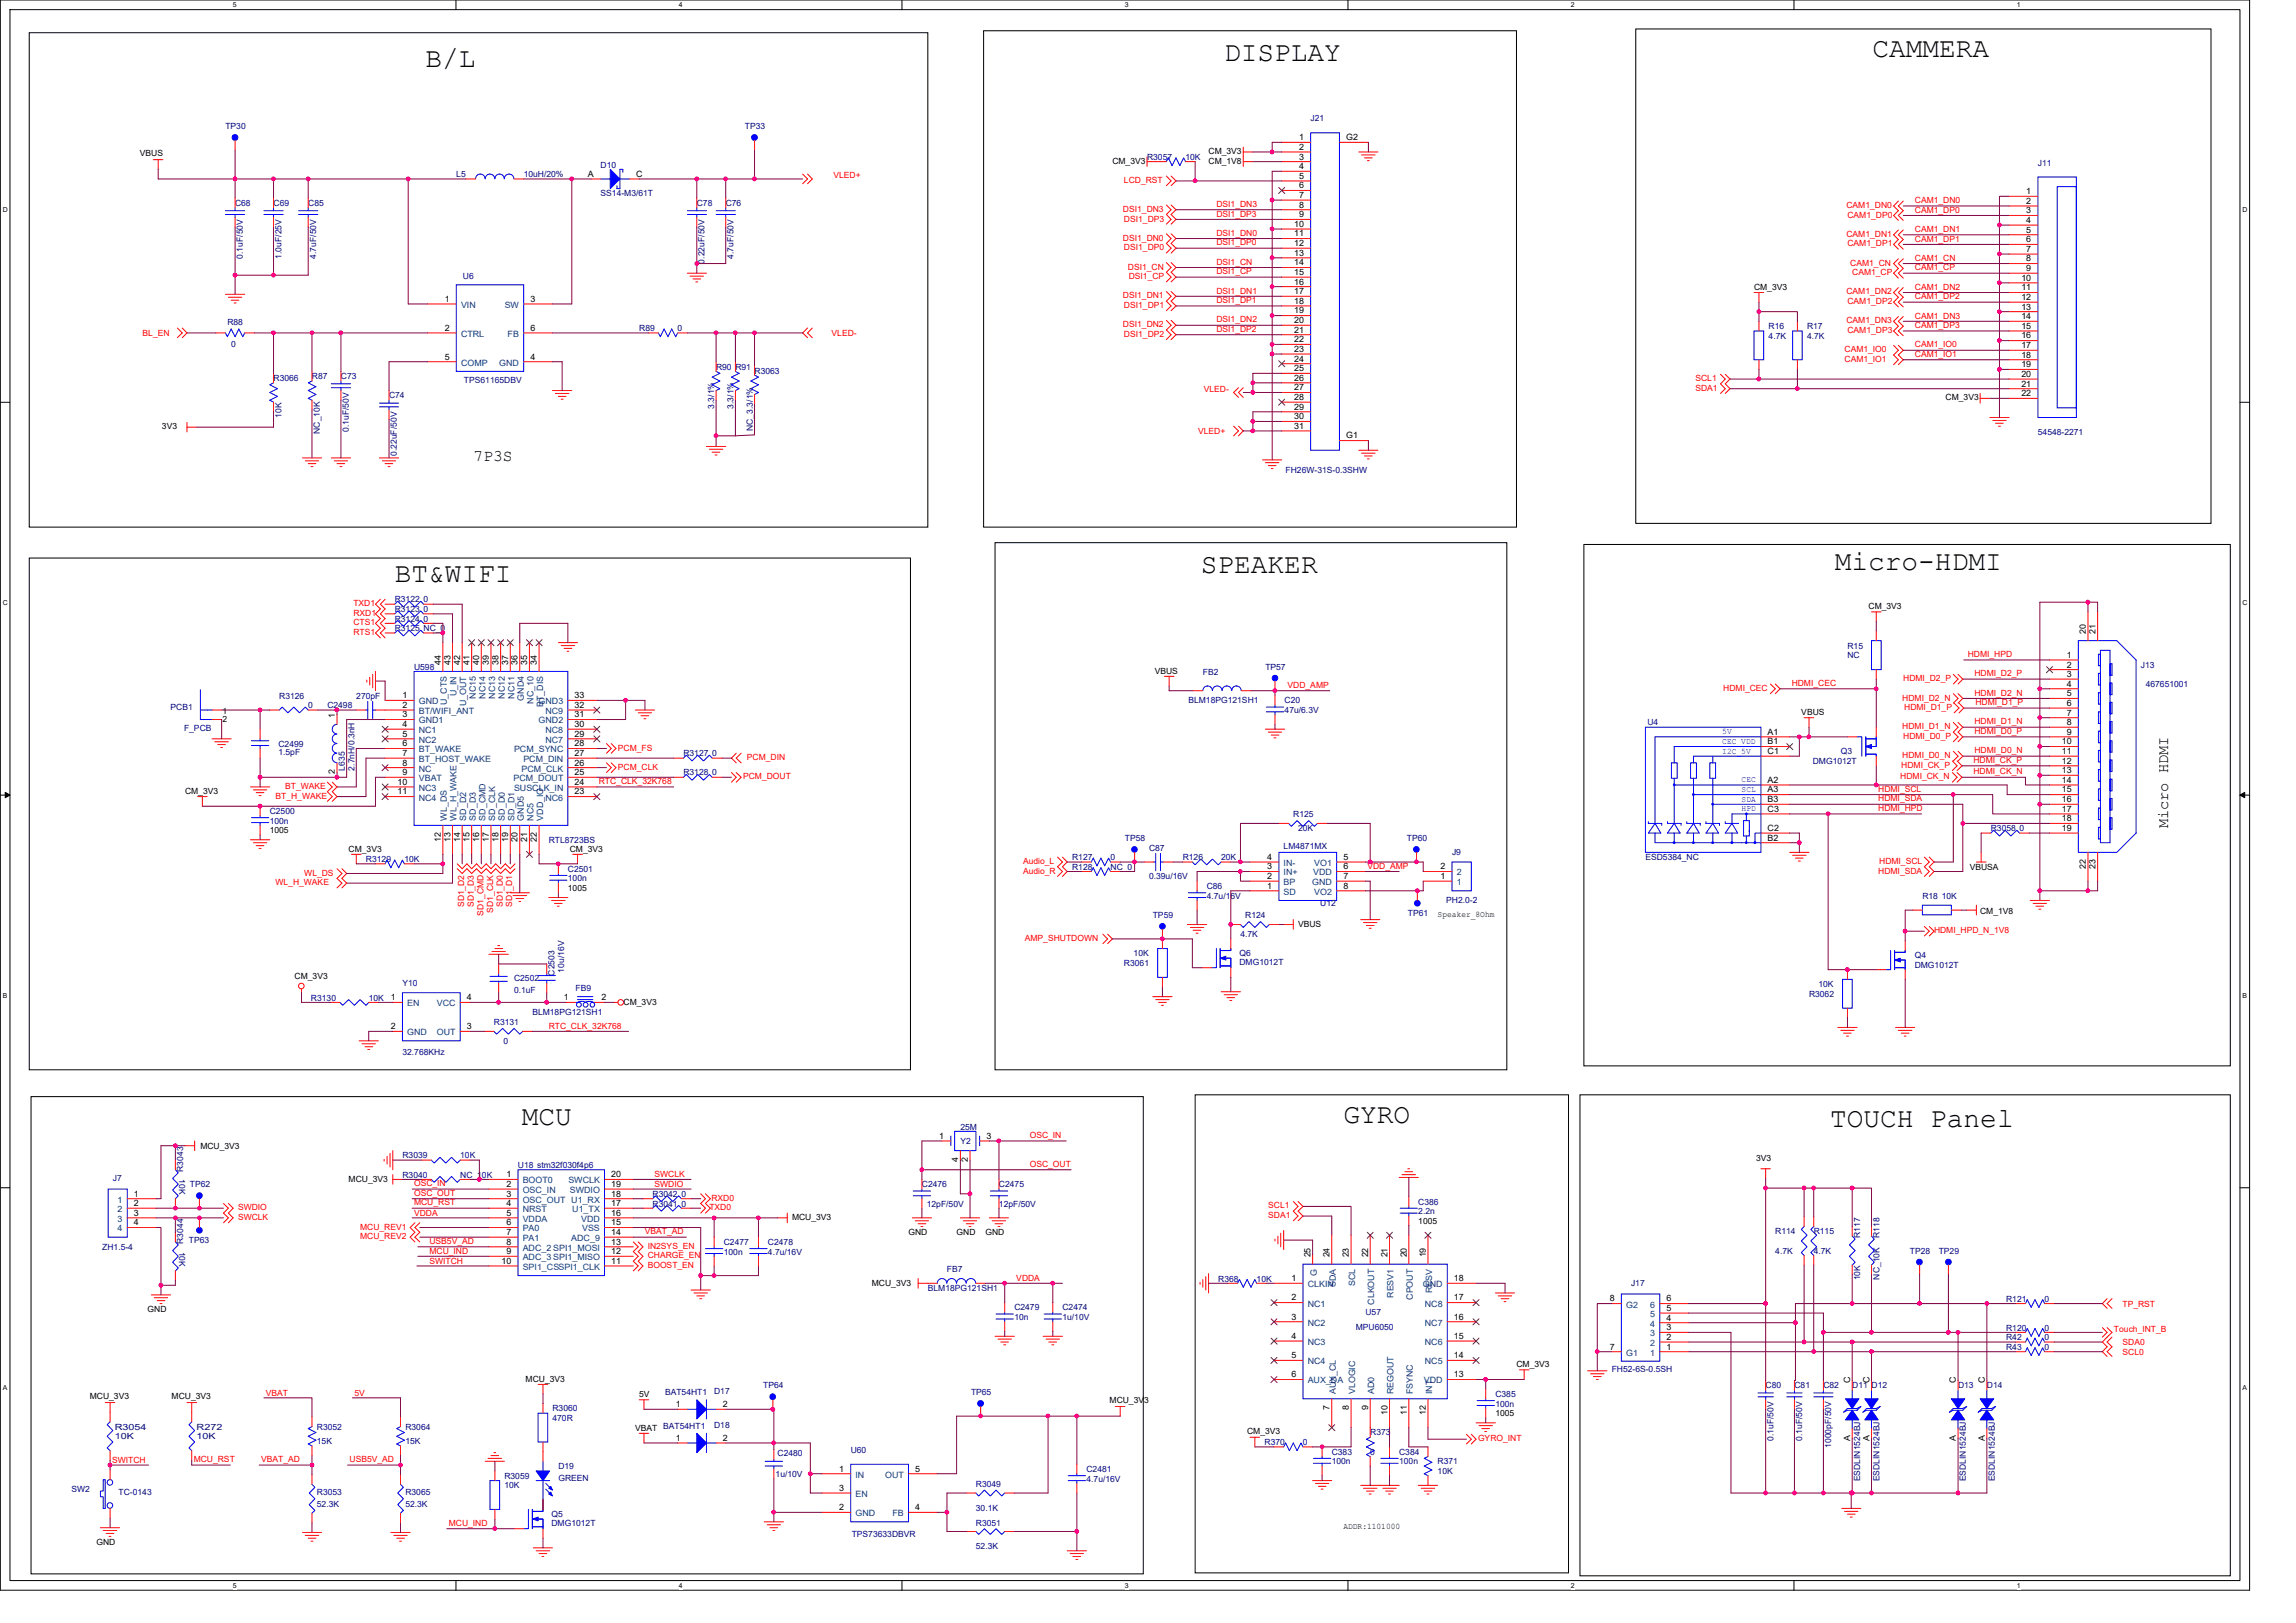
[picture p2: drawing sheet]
<svg xmlns="http://www.w3.org/2000/svg" width="297mm" height="210mm" viewBox="0 0 297 210" stroke-linecap="round" stroke-linejoin="round" font-family="sans-serif">
<defs><g id="words">
<g font-size="3.6">
<text x="55.1" y="8.6">B/L</text>
<text x="158.4" y="7.9">DISPLAY</text>
<text x="242.2" y="7.4">CAMMERA</text>
<text x="51.1" y="75.3">BT&amp;WIFI</text>
<text x="155.4" y="74.1">SPEAKER</text>
<text x="237.4" y="73.7">Micro-HDMI</text>
<text x="67.5" y="145.5">MCU</text>
<text x="173.8" y="145.3">GYRO</text>
<text x="236.8" y="145.8">TOUCH Panel</text>
</g>
<text font-size="2.1" x="61.3" y="59.7">7P3S</text>
<text font-size="2" x="280.5" y="107.2" transform="rotate(-90 280.5 107.2)">Micro HDMI</text>
<g font-size="1.1" fill="#000080">
<text x="29.2" y="16.7">TP30</text>
<text x="96.4" y="16.7">TP33</text>
<text x="169.6" y="15.7">J21</text>
<text x="59" y="22.9">L5</text>
<text x="67.8" y="22.9">10uH/20%</text>
<text x="77.7" y="21.7">D10</text>
<text x="148.4" y="20.7">R3057</text>
<text x="153.4" y="20.7">10K</text>
<text x="263.6" y="21.4">J11</text>
<text x="30.4" y="26.6">C68</text>
<text x="35.4" y="26.6">C69</text>
<text x="39.9" y="26.6">C85</text>
<text x="77.7" y="25.4">SS14-M3/61T</text>
<text x="90.1" y="26.6">C78</text>
<text x="93.9" y="26.6">C76</text>
<text x="31.4" y="33.5" transform="rotate(-90 31.4 33.5)">0.1uF/50V</text>
<text x="36.4" y="33.5" transform="rotate(-90 36.4 33.5)">1.0uF/25V</text>
<text x="40.9" y="33.5" transform="rotate(-90 40.9 33.5)">4.7uF/50V</text>
<text x="91.2" y="34.1" transform="rotate(-90 91.2 34.1)">0.22uF/50V</text>
<text x="94.9" y="33.5" transform="rotate(-90 94.9 33.5)">4.7uF/50V</text>
<text x="59.9" y="36.1">U6</text>
<text x="29.4" y="42.1">R88</text>
<text x="29.9" y="44.8">0</text>
<text x="82.7" y="42.8">R89</text>
<text x="87.7" y="42.8">0</text>
<text x="92.6" y="47.8">R90 R91</text>
<text x="228.8" y="42.6">R16</text>
<text x="228.8" y="43.8">4.7K</text>
<text x="233.8" y="42.6">R17</text>
<text x="233.8" y="43.8">4.7K</text>
<text x="35.4" y="49.3">R3066</text>
<text x="40.4" y="49.1">R87</text>
<text x="44.1" y="49.1">C73</text>
<text x="50.3" y="51.5">C74</text>
<text x="60" y="49.6">TPS61165DBV</text>
<text x="92.4" y="52.9" transform="rotate(-90 92.4 52.9)">3.3/1%</text>
<text x="94.9" y="52.9" transform="rotate(-90 94.9 52.9)">3.3/1%</text>
<text x="97.6" y="48.3">R3063</text>
<text x="36.4" y="54" transform="rotate(-90 36.4 54)">10K</text>
<text x="41.4" y="56.1" transform="rotate(-90 41.4 56.1)">NC_10K</text>
<text x="45.1" y="55.9" transform="rotate(-90 45.1 55.9)">0.1uF/50V</text>
<text x="51.3" y="59" transform="rotate(-90 51.3 59)">0.22uF/50V</text>
<text x="97.4" y="55.8" transform="rotate(-90 97.4 55.8)">NC_3.3/1%</text>
<text x="263.6" y="56.3">54548-2271</text>
<text x="166.3" y="61.3">FH26W-31S-0.3SHW</text>
<text x="51.1" y="77.9">R3122 0</text>
<text x="51.1" y="81.7">R3125 NC_0</text>
<text x="51.1" y="79.2">R3123 0</text>
<text x="51.1" y="80.4">R3124 0</text>
<text x="239" y="83.9">R15</text>
<text x="53.6" y="86.7">U598</text>
<text x="155.6" y="87.3">FB2</text>
<text x="163.7" y="86.7">TP57</text>
<text x="239" y="85.2">NC</text>
<text x="277" y="86.4">J13</text>
<text x="277.6" y="88.9">467651001</text>
<text x="22.1" y="91.9">PCB1</text>
<text x="23.8" y="94.6">F_PCB</text>
<text x="36.1" y="90.4">R3126</text>
<text x="39.9" y="91.6">0</text>
<text x="42.4" y="91.6">C2498</text>
<text x="46.1" y="90.4">270pF</text>
<text x="153.8" y="91">BLM18PG121SH1</text>
<text x="166.2" y="91">C20</text>
<text x="166.2" y="92.2">47u/6.3V</text>
<text x="213.1" y="93.7">U4</text>
<text x="36" y="96.6">C2499</text>
<text x="36" y="97.7">1.5pF</text>
<text x="44.6" y="99.7" transform="rotate(-90 44.6 99.7)">L635</text>
<text x="45.9" y="99.7" transform="rotate(-90 45.9 99.7)">2.7nH/0.3nH</text>
<text x="88.4" y="100.3">R3128 0</text>
<text x="88.4" y="97.9">R3127 0</text>
<text x="234.5" y="98.8">DMG1012T</text>
<text x="238.1" y="97.6">Q3</text>
<text x="34.9" y="105.3">C2500</text>
<text x="34.9" y="106.6">100n</text>
<text x="167.3" y="105.7">R125</text>
<text x="167.9" y="107.5">20K</text>
<text x="257.6" y="107.5">R3058 0</text>
<text x="47.3" y="111.5">R3129</text>
<text x="52.3" y="111.5">10K</text>
<text x="71" y="109.1">RTL8723BS</text>
<text x="73.5" y="112.8">C2501</text>
<text x="138.7" y="111.3">R127</text>
<text x="138.7" y="112.5">R128</text>
<text x="143.7" y="111.3">0</text>
<text x="143.7" y="112.5">NC_0</text>
<text x="145.5" y="108.8">TP58</text>
<text x="148.7" y="110">C87</text>
<text x="148.7" y="113.8">0.39u/16V</text>
<text x="153" y="111.3">R126</text>
<text x="158" y="111.3">20K</text>
<text x="166.1" y="109.8">LM4871MX</text>
<text x="182" y="108.8">TP60</text>
<text x="187.9" y="110.7">J9</text>
<text x="212.9" y="111.3">ESD5384_NC</text>
<text x="73.5" y="114">100n</text>
<text x="149.1" y="118.8">TP59</text>
<text x="156.1" y="115">C86</text>
<text x="156.1" y="116.3">4.7u/16V</text>
<text x="161.1" y="118.8">R124</text>
<text x="170.8" y="117.3">U12</text>
<text x="182.1" y="118.5">TP61</text>
<text x="187.1" y="116.8">PH2.0-2</text>
<text x="248.7" y="116.3">R18 10K</text>
<text x="73" y="125.8" transform="rotate(-90 73 125.8)">10u/16V</text>
<text x="145.4" y="125">R3061</text>
<text x="146.7" y="123.7">10K</text>
<text x="160.4" y="123.7">Q6</text>
<text x="160.4" y="124.9">DMG1012T</text>
<text x="160.5" y="121.2">4.7K</text>
<text x="247.7" y="124">Q4</text>
<text x="247.7" y="125.2">DMG1012T</text>
<text x="40.2" y="129.5">R3130</text>
<text x="47.7" y="129.5">10K</text>
<text x="52.1" y="127.6">Y10</text>
<text x="66.5" y="127">C2502</text>
<text x="66.5" y="128.5">0.1uF</text>
<text x="68.9" y="131.3">BLM18PG121SH1</text>
<text x="71.8" y="126.2" transform="rotate(-90 71.8 126.2)">C2503</text>
<text x="74.5" y="128.2">FB9</text>
<text x="234" y="129">R3062</text>
<text x="235.3" y="127.7">10K</text>
<text x="52.1" y="136.4">32.768KHz</text>
<text x="63.9" y="132.6">R3131</text>
<text x="65.1" y="135.1">0</text>
<text x="52.1" y="149.9">R3039</text>
<text x="59.5" y="149.9">10K</text>
<text x="124.2" y="148">Y2</text>
<text x="124.2" y="146.1">25M</text>
<text x="14.6" y="152.7">J7</text>
<text x="23.2" y="152.6" transform="rotate(90 23.2 152.6)">10K</text>
<text x="23.7" y="151.6" transform="rotate(-90 23.7 151.6)">R3043</text>
<text x="24.6" y="153.6">TP62</text>
<text x="52.1" y="152.4">R3040</text>
<text x="59.5" y="152.4">NC_10K</text>
<text x="67" y="151.1">U18 stm32f030f4p6</text>
<text x="84.4" y="154.9">R3042 0</text>
<text x="119.3" y="153.6">C2476</text>
<text x="129.2" y="153.6">C2475</text>
<text x="183.5" y="155.9">C386</text>
<text x="13.2" y="161.7">ZH1.5-4</text>
<text x="23.2" y="161.9" transform="rotate(90 23.2 161.9)">10K</text>
<text x="23.7" y="160.9" transform="rotate(-90 23.7 160.9)">R3044</text>
<text x="24.4" y="160.8">TP63</text>
<text x="84.4" y="156.1">R3041 0</text>
<text x="93.6" y="161.1">C2477</text>
<text x="99.4" y="161.1">C2478</text>
<text x="119.9" y="156.1">12pF/50V</text>
<text x="129.2" y="156.1">12pF/50V</text>
<text x="183.5" y="157.1">2.2n</text>
<text x="229.7" y="159.7">R114</text>
<text x="234.7" y="159.7">R115</text>
<text x="240.6" y="160.2" transform="rotate(-90 240.6 160.2)">R117</text>
<text x="243.1" y="160.2" transform="rotate(-90 243.1 160.2)">R118</text>
<text x="93.6" y="162.3">100n</text>
<text x="99.4" y="162.3">4.7u/16V</text>
<text x="120" y="167">BLM18PG121SH1</text>
<text x="122.5" y="164.6">FB7</text>
<text x="157.6" y="165.8">R368</text>
<text x="162.6" y="165.8">10K</text>
<text x="211" y="166.4">J17</text>
<text x="229.7" y="162.2">4.7K</text>
<text x="234.7" y="162.2">4.7K</text>
<text x="240.6" y="165.7" transform="rotate(-90 240.6 165.7)">10K</text>
<text x="243.1" y="165.5" transform="rotate(-90 243.1 165.5)">NC_10K</text>
<text x="247.1" y="162.2">TP28</text>
<text x="250.8" y="162.2">TP29</text>
<text x="131.2" y="169.5">C2479</text>
<text x="131.2" y="170.8">10n</text>
<text x="137.5" y="169.5">C2474</text>
<text x="137.5" y="170.8">1u/10V</text>
<text x="175.4" y="172">MPU6050</text>
<text x="176.7" y="170.2">U57</text>
<text x="259.5" y="173.4">R42</text>
<text x="259.5" y="172.1">R120</text>
<text x="259.5" y="168.4">R121</text>
<text x="264.5" y="172.1">0</text>
<text x="264.5" y="168.4">0</text>
<text x="264.5" y="173.4">0</text>
<text x="98.7" y="179.6">TP64</text>
<text x="208.5" y="177.5">FH52-6S-0.5SH</text>
<text x="228.4" y="179.6">C80</text>
<text x="232.2" y="179.6">C81</text>
<text x="235.9" y="179.6">C82</text>
<text x="239.6" y="179.6">D11 D12</text>
<text x="253.3" y="179.6">D13</text>
<text x="257" y="179.6">D14</text>
<text x="259.5" y="174.6">R43</text>
<text x="264.5" y="174.6">0</text>
<text x="14.9" y="185">R3054</text>
<text x="25.4" y="185">R272</text>
<text x="41" y="185">R3052</text>
<text x="52.4" y="185">R3064</text>
<text x="71.5" y="182.6">R3060</text>
<text x="71.5" y="183.9">470R</text>
<text x="86" y="180.5">BAT54HT1</text>
<text x="92.4" y="184.7">D18</text>
<text x="92.4" y="180.4">D17</text>
<text x="125.6" y="180.5">TP65</text>
<text x="177.3" y="185.7">R373</text>
<text x="193.5" y="180.7">C385</text>
<text x="193.5" y="182">100n</text>
<text x="14.9" y="186.2">10K</text>
<text x="25.4" y="186.2">10K</text>
<text x="41" y="186.8">15K</text>
<text x="52.4" y="186.8">15K</text>
<text x="65.3" y="191.3">R3059</text>
<text x="72.2" y="190.1">D19</text>
<text x="72.2" y="191.6">GREEN</text>
<text x="100.3" y="191.1">1u/10V</text>
<text x="100.6" y="188.3">C2480</text>
<text x="110.1" y="188">U60</text>
<text x="140.6" y="190.5">C2481</text>
<text x="140.6" y="191.7">4.7u/16V</text>
<text x="163.6" y="187">R370</text>
<text x="168.6" y="187">0</text>
<text x="172.3" y="188.2">C383</text>
<text x="172.3" y="189.5">100n</text>
<text x="177.3" y="188.2">0</text>
<text x="181" y="188.2">C384</text>
<text x="181" y="189.5">100n</text>
<text x="186" y="189.5">R371</text>
<text x="186" y="190.7">10K</text>
<text x="229.4" y="186.4" transform="rotate(-90 229.4 186.4)">0.1uF/50V</text>
<text x="233.2" y="186.4" transform="rotate(-90 233.2 186.4)">0.1uF/50V</text>
<text x="236.9" y="187.3" transform="rotate(-90 236.9 187.3)">1000pF/50V</text>
<text x="240.6" y="191.7" transform="rotate(-90 240.6 191.7)">ESDLIN1524BJ</text>
<text x="243.1" y="191.7" transform="rotate(-90 243.1 191.7)">ESDLIN1524BJ</text>
<text x="254.3" y="191.7" transform="rotate(-90 254.3 191.7)">ESDLIN1524BJ</text>
<text x="258.1" y="191.7" transform="rotate(-90 258.1 191.7)">ESDLIN1524BJ</text>
<text x="9.2" y="193.1">SW2</text>
<text x="15.3" y="193.4">TC-0143</text>
<text x="41" y="193.4">R3053</text>
<text x="41" y="194.9">52.3K</text>
<text x="52.4" y="193.4">R3065</text>
<text x="52.4" y="194.9">52.3K</text>
<text x="65.3" y="192.6">10K</text>
<text x="71.3" y="196.3">Q5</text>
<text x="71.3" y="197.4">DMG1012T</text>
<text x="126.3" y="197.4">R3051</text>
<text x="126.3" y="192.4">R3049</text>
<text x="126.3" y="195.4">30.1K</text>
<text x="110.2" y="198.8">TPS73633DBVR</text>
<text x="126.3" y="200.4">52.3K</text>
</g>
<g font-size="1.1">
<text x="18.1" y="20.2">VBUS</text>
<text x="76.1" y="22.9">A</text>
<text x="82.3" y="22.9">C</text>
<text x="143.9" y="21.2">CM_3V3</text>
<text x="156.4" y="19.9">CM_3V3</text>
<text x="156.4" y="21.2">CM_1V8</text>
<text x="168.1" y="18.1">1</text>
<text x="168.1" y="19.4">2</text>
<text x="168.1" y="20.6">3</text>
<text x="168.1" y="21.9">4</text>
<text x="168.1" y="23.1">5</text>
<text x="174.2" y="18.1">G2</text>
<text x="167.4" y="29.4">10</text>
<text x="168.1" y="24.4">6</text>
<text x="168.1" y="25.6">7</text>
<text x="168.1" y="26.9">8</text>
<text x="168.1" y="28.1">9</text>
<text x="262.1" y="25.1">1</text>
<text x="262.1" y="26.4">2</text>
<text x="262.1" y="27.6">3</text>
<text x="262.1" y="28.9">4</text>
<text x="167.4" y="30.6">11</text>
<text x="167.4" y="31.8">12</text>
<text x="167.4" y="33.1">13</text>
<text x="167.4" y="34.3">14</text>
<text x="167.4" y="35.6">15</text>
<text x="262.1" y="30.1">5</text>
<text x="262.1" y="31.3">6</text>
<text x="262.1" y="32.6">7</text>
<text x="262.1" y="33.8">8</text>
<text x="262.1" y="35.1">9</text>
<text x="57.5" y="39.1">1</text>
<text x="68.6" y="39.1">3</text>
<text x="167.4" y="36.8">16</text>
<text x="167.4" y="38.1">17</text>
<text x="167.4" y="39.3">18</text>
<text x="167.4" y="40.6">19</text>
<text x="167.4" y="41.8">20</text>
<text x="226.9" y="37.5">CM_3V3</text>
<text x="261.5" y="36.3">10</text>
<text x="261.5" y="37.6">11</text>
<text x="261.5" y="38.8">12</text>
<text x="261.5" y="40">13</text>
<text x="261.5" y="41.3">14</text>
<text x="57.5" y="42.8">2</text>
<text x="57.5" y="46.5">5</text>
<text x="68.6" y="46.5">4</text>
<text x="68.6" y="42.8">6</text>
<text x="167.4" y="43">21</text>
<text x="167.4" y="44.3">22</text>
<text x="167.4" y="45.5">23</text>
<text x="167.4" y="46.8">24</text>
<text x="261.5" y="42.5">15</text>
<text x="261.5" y="43.8">16</text>
<text x="261.5" y="45">17</text>
<text x="261.5" y="46.3">18</text>
<text x="261.5" y="47.5">19</text>
<text x="167.4" y="48">25</text>
<text x="167.4" y="49.3">26</text>
<text x="167.4" y="50.5">27</text>
<text x="167.4" y="51.8">28</text>
<text x="167.4" y="53">29</text>
<text x="251.7" y="51.8">CM_3V3</text>
<text x="261.5" y="48.8">20</text>
<text x="261.5" y="50">21</text>
<text x="261.5" y="51.3">22</text>
<text x="21" y="55.5">3V3</text>
<text x="167.4" y="54.3">30</text>
<text x="167.4" y="55.5">31</text>
<text x="174.2" y="56.7">G1</text>
<text x="241.7" y="78.8">CM_3V3</text>
<text x="269.9" y="82" transform="rotate(-90 269.9 82)">20</text>
<text x="271.1" y="82" transform="rotate(-90 271.1 82)">21</text>
<text x="57" y="86" transform="rotate(-90 57 86)">44</text>
<text x="58.3" y="86" transform="rotate(-90 58.3 86)">43</text>
<text x="59.5" y="86" transform="rotate(-90 59.5 86)">42</text>
<text x="60.7" y="86" transform="rotate(-90 60.7 86)">41</text>
<text x="62" y="86" transform="rotate(-90 62 86)">40</text>
<text x="63.2" y="86" transform="rotate(-90 63.2 86)">39</text>
<text x="64.5" y="86" transform="rotate(-90 64.5 86)">38</text>
<text x="65.7" y="86" transform="rotate(-90 65.7 86)">37</text>
<text x="67" y="86" transform="rotate(-90 67 86)">36</text>
<text x="68.2" y="86" transform="rotate(-90 68.2 86)">35</text>
<text x="69.5" y="86" transform="rotate(-90 69.5 86)">34</text>
<text x="149.4" y="87.1">VBUS</text>
<text x="267.4" y="85.1">1</text>
<text x="267.4" y="86.4">2</text>
<text x="267.4" y="87.6">3</text>
<text x="267.4" y="88.8">4</text>
<text x="28.8" y="93.4">2</text>
<text x="28.8" y="92.4">1</text>
<text x="43.3" y="92.9" transform="rotate(-90 43.3 92.9)">1</text>
<text x="52.1" y="90.3">1</text>
<text x="52.1" y="91.6">2</text>
<text x="52.1" y="92.8">3</text>
<text x="52.1" y="94.1">4</text>
<text x="52.1" y="95.3">5</text>
<text x="74.3" y="95.3">29</text>
<text x="74.3" y="94.1">30</text>
<text x="74.3" y="91.6">32</text>
<text x="74.3" y="92.8">31</text>
<text x="74.3" y="90.3">33</text>
<text x="228.7" y="95.1">A1</text>
<text x="233" y="92.5">VBUS</text>
<text x="267.4" y="90.1">5</text>
<text x="267.4" y="91.3">6</text>
<text x="267.4" y="92.6">7</text>
<text x="267.4" y="93.8">8</text>
<text x="267.4" y="95.1">9</text>
<text x="43.3" y="100.2" transform="rotate(-90 43.3 100.2)">2</text>
<text x="51.4" y="101.5">10</text>
<text x="52.1" y="96.6">6</text>
<text x="52.1" y="97.8">7</text>
<text x="52.1" y="99">8</text>
<text x="52.1" y="100.3">9</text>
<text x="74.3" y="97.8">27</text>
<text x="74.3" y="101.5">24</text>
<text x="74.3" y="96.6">28</text>
<text x="74.3" y="100.3">25</text>
<text x="74.3" y="99">26</text>
<text x="228.7" y="101.3">A2</text>
<text x="228.7" y="97.6">C1</text>
<text x="228.7" y="96.3">B1</text>
<text x="266.7" y="96.3">10</text>
<text x="266.7" y="97.6">11</text>
<text x="266.7" y="98.8">12</text>
<text x="266.7" y="100">13</text>
<text x="266.7" y="101.3">14</text>
<text x="23.9" y="102.7">CM_3V3</text>
<text x="34.9" y="107.8">1005</text>
<text x="51.4" y="102.8">11</text>
<text x="74.3" y="102.8">23</text>
<text x="228.7" y="107.5">C2</text>
<text x="228.7" y="105">C3</text>
<text x="228.7" y="103.8">B3</text>
<text x="228.7" y="102.5">A3</text>
<text x="266.7" y="102.5">15</text>
<text x="266.7" y="103.8">16</text>
<text x="266.7" y="105">17</text>
<text x="266.7" y="106.3">18</text>
<text x="266.7" y="107.5">19</text>
<text x="45.1" y="110.2">CM_3V3</text>
<text x="57" y="108.9" transform="rotate(-90 57 108.9)">12</text>
<text x="58.3" y="108.9" transform="rotate(-90 58.3 108.9)">13</text>
<text x="59.5" y="108.9" transform="rotate(-90 59.5 108.9)">14</text>
<text x="60.7" y="108.9" transform="rotate(-90 60.7 108.9)">15</text>
<text x="62" y="108.9" transform="rotate(-90 62 108.9)">16</text>
<text x="63.2" y="108.9" transform="rotate(-90 63.2 108.9)">17</text>
<text x="64.5" y="108.9" transform="rotate(-90 64.5 108.9)">18</text>
<text x="65.7" y="108.9" transform="rotate(-90 65.7 108.9)">19</text>
<text x="67" y="108.9" transform="rotate(-90 67 108.9)">20</text>
<text x="68.2" y="108.9" transform="rotate(-90 68.2 108.9)">21</text>
<text x="69.5" y="108.9" transform="rotate(-90 69.5 108.9)">22</text>
<text x="73.7" y="110.2">CM_3V3</text>
<text x="164" y="113.7">2</text>
<text x="164" y="112.5">3</text>
<text x="164" y="111.3">4</text>
<text x="173.8" y="112.5">6</text>
<text x="173.8" y="111.3">5</text>
<text x="173.8" y="113.7">7</text>
<text x="186.3" y="113.7">1</text>
<text x="186.3" y="112.5">2</text>
<text x="228.7" y="108.8">B2</text>
<text x="254.8" y="112.5">VBUSA</text>
<text x="269.9" y="112.4" transform="rotate(-90 269.9 112.4)">22</text>
<text x="271.1" y="112.4" transform="rotate(-90 271.1 112.4)">23</text>
<text x="73.5" y="115.3">1005</text>
<text x="164" y="115">1</text>
<text x="167.9" y="119.9">VBUS</text>
<text x="173.8" y="115">8</text>
<text x="186" y="118.7">Speaker_8Ohm</text>
<text x="256.2" y="118.3">CM_1V8</text>
<text x="38.1" y="126.7">CM_3V3</text>
<text x="50.6" y="129.4">1</text>
<text x="60.4" y="129.4">4</text>
<text x="73" y="129.4">1</text>
<text x="77.8" y="129.4">2</text>
<text x="80.7" y="130">CM_3V3</text>
<text x="50.6" y="133.2">2</text>
<text x="60.4" y="133.2">3</text>
<text x="25.9" y="148.6">MCU_3V3</text>
<text x="121.5" y="147.3">1</text>
<text x="127.6" y="147.3">3</text>
<text x="17.3" y="154.8">1</text>
<text x="45.1" y="152.9">MCU_3V3</text>
<text x="65.5" y="152.3">1</text>
<text x="65.5" y="153.6">2</text>
<text x="65.5" y="154.8">3</text>
<text x="79.1" y="152.3">20</text>
<text x="79.1" y="153.6">19</text>
<text x="79.1" y="154.8">18</text>
<text x="124" y="150.4" transform="rotate(-90 124 150.4)">4</text>
<text x="125.2" y="150.4" transform="rotate(-90 125.2 150.4)">2</text>
<text x="227.2" y="150.2">3V3</text>
<text x="17.3" y="156">2</text>
<text x="17.3" y="157.3">3</text>
<text x="17.3" y="158.5">4</text>
<text x="65.5" y="156">4</text>
<text x="65.5" y="157.3">5</text>
<text x="65.5" y="158.5">6</text>
<text x="65.5" y="159.8">7</text>
<text x="65.5" y="161">8</text>
<text x="79.1" y="158.5">15</text>
<text x="79.1" y="156">17</text>
<text x="79.1" y="161">13</text>
<text x="79.1" y="159.8">14</text>
<text x="79.1" y="157.3">16</text>
<text x="102.5" y="157.8">MCU_3V3</text>
<text x="117.5" y="159.8">GND</text>
<text x="123.8" y="159.8">GND</text>
<text x="127.5" y="159.8">GND</text>
<text x="183.5" y="158.3">1005</text>
<text x="64.9" y="163.5">10</text>
<text x="65.5" y="162.3">9</text>
<text x="79.1" y="162.3">12</text>
<text x="79.1" y="163.5">11</text>
<text x="112.8" y="166.4">MCU_3V3</text>
<text x="167.1" y="165.8">1</text>
<text x="169.5" y="162.7" transform="rotate(-90 169.5 162.7)">25</text>
<text x="172" y="162.7" transform="rotate(-90 172 162.7)">24</text>
<text x="174.5" y="162.7" transform="rotate(-90 174.5 162.7)">23</text>
<text x="177" y="162.7" transform="rotate(-90 177 162.7)">22</text>
<text x="179.5" y="162.7" transform="rotate(-90 179.5 162.7)">21</text>
<text x="182" y="162.7" transform="rotate(-90 182 162.7)">20</text>
<text x="184.5" y="162.7" transform="rotate(-90 184.5 162.7)">19</text>
<text x="188.1" y="165.8">18</text>
<text x="19.1" y="169.8">GND</text>
<text x="167.1" y="168.3">2</text>
<text x="167.1" y="170.7">3</text>
<text x="167.1" y="173.2">4</text>
<text x="188.1" y="173.2">15</text>
<text x="188.1" y="170.7">16</text>
<text x="188.1" y="168.3">17</text>
<text x="208.3" y="168.4">8</text>
<text x="215.6" y="173.4">2</text>
<text x="215.6" y="172.1">3</text>
<text x="215.6" y="170.9">4</text>
<text x="215.6" y="169.6">5</text>
<text x="215.6" y="168.4">6</text>
<text x="68" y="178.8">MCU_3V3</text>
<text x="167.1" y="175.7">5</text>
<text x="167.1" y="178.2">6</text>
<text x="188.1" y="175.7">14</text>
<text x="188.1" y="178.2">13</text>
<text x="196.2" y="176.9">CM_3V3</text>
<text x="208.3" y="174.6">7</text>
<text x="215.6" y="174.6">1</text>
<text x="239.3" y="179" transform="rotate(-90 239.3 179)">C</text>
<text x="241.8" y="179" transform="rotate(-90 241.8 179)">C</text>
<text x="253" y="179" transform="rotate(-90 253 179)">C</text>
<text x="256.8" y="179" transform="rotate(-90 256.8 179)">C</text>
<text x="11.6" y="181">MCU_3V3</text>
<text x="22.2" y="181">MCU_3V3</text>
<text x="82.2" y="185.1">VBAT BAT54HT1</text>
<text x="82.7" y="180.7">5V</text>
<text x="87.4" y="182.1">1</text>
<text x="93.5" y="182.1">2</text>
<text x="143.5" y="181.5">MCU_3V3</text>
<text x="161.4" y="185.6">CM_3V3</text>
<text x="172" y="182.5" transform="rotate(-90 172 182.5)">7</text>
<text x="174.5" y="182.5" transform="rotate(-90 174.5 182.5)">8</text>
<text x="177" y="182.5" transform="rotate(-90 177 182.5)">9</text>
<text x="179.5" y="183.1" transform="rotate(-90 179.5 183.1)">10</text>
<text x="182" y="183.1" transform="rotate(-90 182 183.1)">11</text>
<text x="184.5" y="183.1" transform="rotate(-90 184.5 183.1)">12</text>
<text x="193.5" y="183.2">1005</text>
<text x="87.4" y="186.4">1</text>
<text x="93.5" y="186.4">2</text>
<text x="108.6" y="190.4">1</text>
<text x="118.4" y="190.4">5</text>
<text x="239.3" y="186.5" transform="rotate(-90 239.3 186.5)">A</text>
<text x="241.8" y="186.5" transform="rotate(-90 241.8 186.5)">A</text>
<text x="253" y="186.5" transform="rotate(-90 253 186.5)">A</text>
<text x="256.8" y="186.5" transform="rotate(-90 256.8 186.5)">A</text>
<text x="108.6" y="192.9">3</text>
<text x="108.6" y="195.4">2</text>
<text x="118.4" y="195.4">4</text>
<text x="173.8" y="197.8">ADDR:1101000</text>
<text x="12.5" y="199.9">GND</text>
</g>
<g font-size="1.1" fill="#f00">
<text x="107.8" y="23.1">VLED+</text>
<text x="145.4" y="23.7">LCD_RST</text>
<text x="145.3" y="27.4">DSI1_DN3</text>
<text x="145.4" y="28.7">DSI1_DP3</text>
<text x="157.4" y="26.8">DSI1_DN3</text>
<text x="157.4" y="28">DSI1_DP3</text>
<text x="238.9" y="26.9">CAM1_DN0</text>
<text x="239" y="28.2">CAM1_DP0</text>
<text x="247.7" y="26.3">CAM1_DN0</text>
<text x="247.7" y="27.5">CAM1_DP0</text>
<text x="145.3" y="31.1">DSI1_DN0</text>
<text x="145.4" y="32.4">DSI1_DP0</text>
<text x="145.9" y="34.9">DSI1_CN</text>
<text x="157.4" y="30.5">DSI1_DN0</text>
<text x="157.4" y="31.7">DSI1_DP0</text>
<text x="157.4" y="34.2">DSI1_CN</text>
<text x="157.4" y="35.5">DSI1_CP</text>
<text x="238.9" y="30.6">CAM1_DN1</text>
<text x="239" y="31.9">CAM1_DP1</text>
<text x="239.4" y="34.4">CAM1_CN</text>
<text x="239.6" y="35.6">CAM1_CP</text>
<text x="247.7" y="30">CAM1_DN1</text>
<text x="247.7" y="31.3">CAM1_DP1</text>
<text x="247.7" y="33.7">CAM1_CN</text>
<text x="247.7" y="35">CAM1_CP</text>
<text x="145.3" y="38.6">DSI1_DN1</text>
<text x="145.4" y="39.9">DSI1_DP1</text>
<text x="146" y="36.1">DSI1_CP</text>
<text x="157.4" y="38">DSI1_DN1</text>
<text x="157.4" y="39.2">DSI1_DP1</text>
<text x="157.4" y="41.7">DSI1_DN2</text>
<text x="238.9" y="38.1">CAM1_DN2</text>
<text x="238.9" y="41.8">CAM1_DN3</text>
<text x="239" y="39.3">CAM1_DP2</text>
<text x="247.7" y="37.5">CAM1_DN2</text>
<text x="247.7" y="38.7">CAM1_DP2</text>
<text x="247.7" y="41.2">CAM1_DN3</text>
<text x="18.5" y="43.5">BL_EN</text>
<text x="107.6" y="43.5">VLED-</text>
<text x="145.3" y="42.3">DSI1_DN2</text>
<text x="145.4" y="43.6">DSI1_DP2</text>
<text x="157.4" y="42.9">DSI1_DP2</text>
<text x="238.6" y="45.6">CAM1_IO0</text>
<text x="238.6" y="46.8">CAM1_IO1</text>
<text x="239" y="43.1">CAM1_DP3</text>
<text x="247.7" y="42.5">CAM1_DP3</text>
<text x="247.7" y="45">CAM1_IO0</text>
<text x="247.7" y="46.2">CAM1_IO1</text>
<text x="155.7" y="50.7">VLED-</text>
<text x="219.3" y="49.3">SCL1</text>
<text x="219.3" y="50.5">SDA1</text>
<text x="155" y="56.2">VLED+</text>
<text x="45.7" y="78.4">TXD1</text>
<text x="45.7" y="79.7">RXD1</text>
<text x="45.7" y="80.9">CTS1</text>
<text x="45.7" y="82.2">RTS1</text>
<text x="166.6" y="89">VDD_AMP</text>
<text x="222.9" y="89.4">HDMI_CEC</text>
<text x="231.8" y="88.8">HDMI_CEC</text>
<text x="246.2" y="88.1">HDMI_D2_P</text>
<text x="254.6" y="85">HDMI_HPD</text>
<text x="255.4" y="87.5">HDMI_D2_P</text>
<text x="246.1" y="90.6">HDMI_D2_N</text>
<text x="246.1" y="94.4">HDMI_D1_N</text>
<text x="246.2" y="95.6">HDMI_D0_P</text>
<text x="246.4" y="91.9">HDMI_D1_P</text>
<text x="255.4" y="90">HDMI_D2_N</text>
<text x="255.4" y="93.7">HDMI_D1_N</text>
<text x="255.4" y="95">HDMI_D0_P</text>
<text x="255.6" y="91.2">HDMI_D1_P</text>
<text x="77.5" y="101.5">RTC_CLK_32K768</text>
<text x="79.9" y="97.1">PCM_FS</text>
<text x="79.9" y="99.6">PCM_CLK</text>
<text x="96.1" y="100.8">PCM_DOUT</text>
<text x="96.6" y="98.3">PCM_DIN</text>
<text x="245.8" y="100.8">HDMI_CK_N</text>
<text x="246" y="99.3">HDMI_CK_P</text>
<text x="246.1" y="98.1">HDMI_D0_N</text>
<text x="255.3" y="98.7">HDMI_CK_P</text>
<text x="255.3" y="100.2">HDMI_CK_N</text>
<text x="255.4" y="97.5">HDMI_D0_N</text>
<text x="35.6" y="103.3">BT_H_WAKE</text>
<text x="36.9" y="102.1">BT_WAKE</text>
<text x="243" y="104.9">HDMI_HPD</text>
<text x="243" y="102.4">HDMI_SCL</text>
<text x="243" y="103.7">HDMI_SDA</text>
<text x="39.4" y="113.3">WL_DS</text>
<text x="132.4" y="111.8">Audio_L</text>
<text x="132.4" y="113">Audio_R</text>
<text x="176.9" y="112.4">VDD_AMP</text>
<text x="243" y="113">HDMI_SDA</text>
<text x="243.1" y="111.8">HDMI_SCL</text>
<text x="35.6" y="114.5">WL_H_WAKE</text>
<text x="60" y="117.4" transform="rotate(-90 60 117.4)">SD1_D2</text>
<text x="61.3" y="117.4" transform="rotate(-90 61.3 117.4)">SD1_D3</text>
<text x="62.5" y="118.5" transform="rotate(-90 62.5 118.5)">SD1_CMD</text>
<text x="63.8" y="118.1" transform="rotate(-90 63.8 118.1)">SD1_CLK</text>
<text x="65" y="117.4" transform="rotate(-90 65 117.4)">SD1_D0</text>
<text x="66.3" y="117.4" transform="rotate(-90 66.3 117.4)">SD1_D1</text>
<text x="132.6" y="121.8">AMP_SHUTDOWN</text>
<text x="250.2" y="120.8">HDMI_HPD_N_1V8</text>
<text x="71" y="133.1">RTC_CLK_32K768</text>
<text x="133.2" y="147.3">OSC_IN</text>
<text x="53.6" y="156">MCU_RST</text>
<text x="53.6" y="153.5">OSC_IN</text>
<text x="53.6" y="154.7">OSC_OUT</text>
<text x="84.7" y="152.3">SWCLK</text>
<text x="84.7" y="153.6">SWDIO</text>
<text x="92" y="155.3">RXD0</text>
<text x="133.2" y="151">OSC_OUT</text>
<text x="30.8" y="156.6">SWDIO</text>
<text x="30.8" y="157.8">SWCLK</text>
<text x="46.6" y="159.1">MCU_REV1</text>
<text x="46.6" y="160.3">MCU_REV2</text>
<text x="53.6" y="157.3">VDDA</text>
<text x="55.6" y="161">USB5V_AD</text>
<text x="83.4" y="159.7">VBAT_AD</text>
<text x="83.8" y="161.6">IN2SYS_EN</text>
<text x="91.8" y="156.6">TXD0</text>
<text x="164.1" y="157.6">SDA1</text>
<text x="164.1" y="156.3">SCL1</text>
<text x="55.6" y="163.5">SWITCH</text>
<text x="55.6" y="162.2">MCU_IND</text>
<text x="83.8" y="162.8">CHARGE_EN</text>
<text x="83.8" y="164.1">BOOST_EN</text>
<text x="131.5" y="165.8">VDDA</text>
<text x="273.5" y="172.3">Touch_INT_B</text>
<text x="274.6" y="169">TP_RST</text>
<text x="274.6" y="174">SDA0</text>
<text x="274.6" y="175.3">SCL0</text>
<text x="34.4" y="180.6">VBAT</text>
<text x="45.8" y="180.6">5V</text>
<text x="14.5" y="189.3">SWITCH</text>
<text x="25.1" y="189.2">MCU_RST</text>
<text x="33.8" y="189.2">VBAT_AD</text>
<text x="45.2" y="189.2">USB5V_AD</text>
<text x="191.2" y="186.5">GYRO_INT</text>
<text x="58.1" y="197.4">MCU_IND</text>
</g>
<g font-size="1.1" fill="#004080">
<text x="59.6" y="39.8">VIN</text>
<text x="65.3" y="39.8">SW</text>
<text x="59.6" y="43.6">CTRL</text>
<text x="59.6" y="47.3">COMP</text>
<text x="64.6" y="47.3">GND</text>
<text x="65.7" y="43.6">FB</text>
<text x="54.2" y="91.1">GND</text>
<text x="54.2" y="92.4">BT/WIFI_ANT</text>
<text x="54.2" y="93.6">GND1</text>
<text x="54.2" y="94.8">NC1</text>
<text x="57.8" y="91.2" transform="rotate(-90 57.8 91.2)">U_CTS</text>
<text x="59.1" y="90.1" transform="rotate(-90 59.1 90.1)">U_IN</text>
<text x="60.3" y="91.4" transform="rotate(-90 60.3 91.4)">U_OUT</text>
<text x="61.5" y="90.4" transform="rotate(-90 61.5 90.4)">NC15</text>
<text x="62.8" y="90.4" transform="rotate(-90 62.8 90.4)">NC14</text>
<text x="64" y="90.4" transform="rotate(-90 64 90.4)">NC13</text>
<text x="65.3" y="90.4" transform="rotate(-90 65.3 90.4)">NC12</text>
<text x="66.5" y="90.4" transform="rotate(-90 66.5 90.4)">NC11</text>
<text x="67.8" y="90.7" transform="rotate(-90 67.8 90.7)">GND4</text>
<text x="69" y="91" transform="rotate(-90 69 91)">NC_10</text>
<text x="69.7" y="93.6">GND2</text>
<text x="69.7" y="91.1">GND3</text>
<text x="70.3" y="91.5" transform="rotate(-90 70.3 91.5)">BT_DIS</text>
<text x="70.6" y="94.8">NC8</text>
<text x="70.6" y="92.4">NC9</text>
<text x="54.2" y="96.1">NC2</text>
<text x="54.2" y="97.3">BT_WAKE</text>
<text x="54.2" y="98.6">BT_HOST_WAKE</text>
<text x="54.2" y="99.8">NC</text>
<text x="54.2" y="101.1">VBAT</text>
<text x="66.4" y="101.1">PCM_DOUT</text>
<text x="66.5" y="97.3">PCM_SYNC</text>
<text x="67.5" y="99.8">PCM_CLK</text>
<text x="67.7" y="98.6">PCM_DIN</text>
<text x="70.6" y="96.1">NC7</text>
<text x="54.2" y="102.3">NC3</text>
<text x="54.2" y="103.6">NC4</text>
<text x="57.8" y="106.2" transform="rotate(-90 57.8 106.2)">WL_DS</text>
<text x="59.1" y="106.2" transform="rotate(-90 59.1 106.2)">WL_H_WAKE</text>
<text x="60.3" y="106.2" transform="rotate(-90 60.3 106.2)">SD_D2</text>
<text x="61.5" y="106.2" transform="rotate(-90 61.5 106.2)">SD_D3</text>
<text x="62.8" y="106.2" transform="rotate(-90 62.8 106.2)">SD_CMD</text>
<text x="64" y="106.2" transform="rotate(-90 64 106.2)">SD_CLK</text>
<text x="65.3" y="106.2" transform="rotate(-90 65.3 106.2)">SD_D0</text>
<text x="66.5" y="102.3">SUSCLK_IN</text>
<text x="66.5" y="106.2" transform="rotate(-90 66.5 106.2)">SD_D1</text>
<text x="67.8" y="106.2" transform="rotate(-90 67.8 106.2)">GND5</text>
<text x="69" y="106.2" transform="rotate(-90 69 106.2)">NC5</text>
<text x="70.3" y="106.2" transform="rotate(-90 70.3 106.2)">VDD_IO</text>
<text x="70.6" y="103.6">NC6</text>
<text x="166.1" y="113.3">IN+</text>
<text x="166.1" y="112">IN-</text>
<text x="169.9" y="113.3">VDD</text>
<text x="170" y="112">VO1</text>
<text x="188.5" y="113.3">2</text>
<text x="166.1" y="115.8">SD</text>
<text x="166.1" y="114.5">BP</text>
<text x="169.8" y="114.5">GND</text>
<text x="170" y="115.8">VO2</text>
<text x="188.5" y="114.5">1</text>
<text x="52.7" y="130.2">EN</text>
<text x="56.5" y="130.2">VCC</text>
<text x="52.7" y="133.9">GND</text>
<text x="56.5" y="133.9">OUT</text>
<text x="15.2" y="155.6">1</text>
<text x="67.6" y="153.1">BOOT0</text>
<text x="67.6" y="154.3">OSC_IN</text>
<text x="67.6" y="155.6">OSC_OUT U1_RX</text>
<text x="73.5" y="153.1">SWCLK</text>
<text x="73.7" y="154.3">SWDIO</text>
<text x="15.2" y="156.8">2</text>
<text x="15.2" y="158.1">3</text>
<text x="15.2" y="159.3">4</text>
<text x="67.6" y="156.8">NRST</text>
<text x="67.6" y="158.1">VDDA</text>
<text x="67.6" y="159.3">PA0</text>
<text x="67.6" y="160.6">PA1</text>
<text x="67.6" y="161.8">ADC_2 SPI1_MOSI</text>
<text x="73.9" y="160.6">ADC_9</text>
<text x="74" y="156.8">U1_TX</text>
<text x="75.2" y="158.1">VDD</text>
<text x="75.3" y="159.3">VSS</text>
<text x="67.6" y="163">ADC_3 SPI1_MISO</text>
<text x="67.6" y="164.3">SPI1_CSSPI1_CLK</text>
<text x="169.2" y="166.5">CLKIN</text>
<text x="170.3" y="165.1" transform="rotate(-90 170.3 165.1)">G</text>
<text x="172.8" y="166.5" transform="rotate(-90 172.8 166.5)">SDA</text>
<text x="175.3" y="166.4" transform="rotate(-90 175.3 166.4)">SCL</text>
<text x="180.3" y="167.9" transform="rotate(-90 180.3 167.9)">RESV1</text>
<text x="184.1" y="166.5">GND</text>
<text x="185.3" y="167.3" transform="rotate(-90 185.3 167.3)">RESV</text>
<text x="169.2" y="169">NC1</text>
<text x="169.2" y="171.5">NC2</text>
<text x="177.8" y="168.8" transform="rotate(-90 177.8 168.8)">CLKOUT</text>
<text x="182.8" y="168.2" transform="rotate(-90 182.8 168.2)">CPOUT</text>
<text x="184.3" y="171.5">NC7</text>
<text x="184.3" y="169">NC8</text>
<text x="210.4" y="169.2">G2</text>
<text x="213.5" y="172.9">3</text>
<text x="213.5" y="171.6">4</text>
<text x="213.5" y="170.4">5</text>
<text x="213.5" y="169.2">6</text>
<text x="169.2" y="174">NC3</text>
<text x="169.2" y="176.5">NC4</text>
<text x="169.2" y="179">AUX_DA</text>
<text x="184.2" y="179">VDD</text>
<text x="184.3" y="176.5">NC5</text>
<text x="184.3" y="174">NC6</text>
<text x="210.4" y="175.4">G1</text>
<text x="213.5" y="175.4">1</text>
<text x="213.5" y="174.1">2</text>
<text x="172.8" y="180.4" transform="rotate(-90 172.8 180.4)">AUX_CL</text>
<text x="175.3" y="180.4" transform="rotate(-90 175.3 180.4)">VLOGIC</text>
<text x="177.8" y="180.4" transform="rotate(-90 177.8 180.4)">AD0</text>
<text x="180.3" y="180.4" transform="rotate(-90 180.3 180.4)">REGOUT</text>
<text x="182.8" y="180.4" transform="rotate(-90 182.8 180.4)">FSYNC</text>
<text x="185.3" y="180.4" transform="rotate(-90 185.3 180.4)">INT</text>
<text x="110.7" y="191.2">IN</text>
<text x="114.5" y="191.2">OUT</text>
<text x="110.7" y="193.7">EN</text>
<text x="110.7" y="196.2">GND</text>
<text x="115.5" y="196.2">FB</text>
</g>
<g font-size="1.1" fill="#00f">
<text x="222.8" y="95">5V</text>
<text x="222.8" y="96.2">CEC_VDD</text>
<text x="222.8" y="97.5">I2C_5V</text>
<text x="225.3" y="101.2">CEC</text>
<text x="225.3" y="102.5">SCL</text>
<text x="225.3" y="103.7">SDA</text>
<text x="225.3" y="105">HPD</text>
</g>
<g font-size=".9">
<text x="30.1" y="1">5</text>
<text x="87.8" y="1">4</text>
<text x="145.5" y="1">3</text>
<text x="203.2" y="1">2</text>
<text x="260.9" y="1">1</text>
<text x=".4" y="27.5">D</text>
<text x="290.1" y="27.5">D</text>
<text x=".4" y="78.3">C</text>
<text x="290.1" y="78.3">C</text>
<text x=".4" y="129.1">B</text>
<text x="290.1" y="129.1">B</text>
<text x=".4" y="179.9">A</text>
<text x="290.1" y="179.9">A</text>
<text x="30.1" y="205.4">5</text>
<text x="87.8" y="205.4">4</text>
<text x="145.5" y="205.4">3</text>
<text x="203.2" y="205.4">2</text>
<text x="260.9" y="205.4">1</text>
</g>
</g></defs>
<path d="M0 0h291v205.7h-291zM1.3 1.2h288.5v203.3h-288.5z" fill="none" stroke="#000" stroke-width=".13"/>
<g fill="#fff">
<path d="M30.1 .1h.5v1h-.5z"/>
<path d="M30.1 204.6h.5v1h-.5z"/>
</g>
<path d="M59 0v1.2M59 204.5v1.2" fill="none" stroke="#000" stroke-width=".13"/>
<g fill="#fff">
<path d="M87.8 .1h.5v1h-.5z"/>
<path d="M87.8 204.6h.5v1h-.5z"/>
</g>
<path d="M116.7 0v1.2M116.7 204.5v1.2" fill="none" stroke="#000" stroke-width=".13"/>
<g fill="#fff">
<path d="M145.5 .1h.5v1h-.5z"/>
<path d="M145.5 204.6h.5v1h-.5z"/>
</g>
<path d="M174.4 0v1.2M174.4 204.5v1.2" fill="none" stroke="#000" stroke-width=".13"/>
<g fill="#fff">
<path d="M203.2 .1h.5v1h-.5z"/>
<path d="M203.2 204.6h.5v1h-.5z"/>
</g>
<path d="M232.1 0v1.2M232.1 204.5v1.2" fill="none" stroke="#000" stroke-width=".13"/>
<g fill="#fff">
<path d="M260.9 .1h.5v1h-.5z"/>
<path d="M260.9 204.6h.5v1h-.5z"/>
<path d="M.4 26.6h.6v1h-.6z"/>
<path d="M290.1 26.6h.6v1h-.6z"/>
<path d="M.4 77.4h.6v1h-.6z"/>
<path d="M290.1 77.4h.6v1h-.6z"/>
</g>
<path d="M0 52h1.3M289.8 52h1.2" fill="none" stroke="#000" stroke-width=".13"/>
<g fill="#fff">
<path d="M.4 128.3h.5v1h-.5z"/>
<path d="M290.1 128.3h.6v1h-.6z"/>
</g>
<path d="M0 102.9h1.3M289.8 102.9h1.2" fill="none" stroke="#000" stroke-width=".13"/>
<path d="M.7 102.5l.6 .4-.6 .3zM289.8 102.9l.6-.4v.7z" fill="#000" stroke="#000" stroke-width=".13"/>
<g fill="#fff">
<path d="M.4 179.1h.5v1h-.5z"/>
<path d="M290.1 179.1h.6v1h-.6z"/>
</g>
<path d="M3.8 4.2h116.2v64h-116.2zM127.3 4h68.9v64.2h-68.9zM211.6 3.7h74.4v64h-74.4zM3.8 72.2h114v66.2h-114zM128.7 70.2h66.2v68.2h-66.2zM204.9 70.4h83.6v67.5h-83.6zM0 153.7h1.3M4 141.9h143.9v61.7h-143.9zM154.6 141.6h48.3v61.9h-48.3zM204.4 141.6h84.1v62.3h-84.1zM289.8 153.7h1.2" fill="none" stroke="#000" stroke-width=".13"/>
<g fill="none" stroke="#f00" stroke-width=".13">
<path d="M30.4 18.2v1.2M97.6 18.2v1.2M160.8 19.7h1.3M160.8 19.1v2.4M165.8 18.4h3.8M165.8 19.7h3.8M173.3 18.4h3.7M175.8 19.7h2.5M19.8 20.7h1.3M20.5 20.7v1.2M29.2 38.1h2.5M29.5 38.5h1.8"/>
<path d="M29.9 38.8h1M30.3 39.2h.2M30.4 25.6v1.3M30.4 28.1v1.3M35.4 25.6v1.3M35.4 28.1v1.3M39.9 28.1v1.3M39.9 25.6v1.3M55.3 39.3h3.7M60.3 23.2h1.2M66.5 23.2h1.3M67.8 39.3h3.7"/>
<path d="M76.5 23.2h1.2M81.4 23.2h1.3M88.9 35.3h2.5M89.3 35.7h1.7M89.7 36.1h1M90 36.5h.3M90.1 25.6v1.3M90.1 28.1v1.3M93.9 25.6v1.3M93.9 28.1v1.3M103.8 22.5l.7 .7-.7 .6M104.5 22.5l.6 .7-.6 .6"/>
<path d="M148.4 20.9h2.5M148.4 20.3v1.2M150.9 22.8l.6 .6-.6 .6M150.9 37.7l.6 .6-.6 .7 .6 .6-.6 .6M150.9 26.5l.6 .6-.6 .6 .6 .7-.6 .6M150.9 34l.6 .6-.6 .6 .6 .7-.6 .6M150.9 30.2l.6 .7-.6 .6 .6 .6-.6 .6M151.5 22.8l.6 .6-.6 .6M151.5 37.7l.6 .6-.6 .7 .6 .6-.6 .6M151.5 26.5l.6 .6-.6 .6 .6 .7-.6 .6M151.5 34l.6 .6-.6 .6 .6 .7-.6 .6M151.5 30.2l.6 .7-.6 .6 .6 .6-.6 .6"/>
<path d="M153.4 20.9h1.2M160.8 20.9h1.3M165.8 20.9h3.8M165.8 22.2h3.8M165.8 23.4h3.8M165.8 24.6h3.8M165.8 25.9h3.8M165.8 27.1h3.8M165.8 28.4h3.8M165.8 29.6h3.8M165.8 30.9h3.8M165.8 32.1h3.8"/>
<path d="M165.8 33.4h3.8M165.8 34.6h3.8M165.8 35.9h3.8M165.8 37.1h3.8M165.8 38.3h3.8M165.8 39.6h3.8M176.1 20h1.8M176.5 20.4h1M176.9 20.8h.2M226.9 37.8h1.3M227.6 37.8v1.3M245.6 26l-.6 .6 .6 .7-.6 .6 .6 .6"/>
<path d="M245.6 29.8l-.6 .6 .6 .6-.6 .6 .6 .6M245.6 33.5l-.6 .6 .6 .6-.6 .6 .6 .7M245.6 37.2l-.6 .6 .6 .7-.6 .6 .6 .6M246.2 26l-.6 .6 .6 .7-.6 .6 .6 .6M246.2 29.8l-.6 .6 .6 .6-.6 .6 .6 .6M246.2 33.5l-.6 .6 .6 .6-.6 .6 .6 .7M246.2 37.2l-.6 .6 .6 .7-.6 .6 .6 .6M259.9 25.4h3.7M259.9 26.6h3.7M259.9 27.9h3.7M259.9 29.1h3.7M259.9 30.4h3.7"/>
<path d="M259.9 31.6h3.7M259.9 32.9h3.7M259.9 34.1h3.7M259.9 35.3h3.7M259.9 36.6h3.7M259.9 37.8h3.7M259.9 39.1h3.7M22.9 42.4l.7 .7-.7 .6M23.6 42.4l.6 .7-.6 .6M24.2 55.3h1.2M24.2 54.7v1.2M27.9 43.1h1.3"/>
<path d="M31.7 43.1h1.2M35.4 52v1.3M35.4 48.3v1.2M39.1 59.2h2.5M39.5 59.6h1.7M39.9 60h1M40.4 51.8v1.2M40.4 48v1.3M42.9 59.2h2.5M43.2 59.6h1.8M43.6 60h1M44.1 48v1.3"/>
<path d="M44.1 50.5v1.3M49.1 59.2h2.5M49.5 59.6h1.7M49.8 60h1M50.3 50.5v1.3M50.3 53v1.3M55.3 43.1h3.7M55.3 46.8h3.7M67.8 46.8h3.7M67.8 43.1h3.7M71.5 50.5h2.5M71.9 50.9h1.7"/>
<path d="M72.2 51.3h1M72.6 51.6h.3M83.9 43.1h1.3M87.7 43.1h1.2M91.4 57.8h2.5M91.8 58.1h1.7M92.1 58.5h1M92.5 58.9h.3M92.6 46.8v1.2M92.6 50.5v1.3M95.1 46.8v1.2M95.1 50.5v1.3"/>
<path d="M97.6 47.3v1.2M97.6 51v1.3M104.5 42.4l-.7 .7 .7 .6M105.1 42.4l-.6 .7 .6 .6M150.9 41.4l.6 .7-.6 .6 .6 .6-.6 .6M151.5 41.4l.6 .7-.6 .6 .6 .6-.6 .6M159.6 55.1l.6 .7-.6 .6M160.2 50.2l-.6 .6 .6 .6M160.2 55.1l.6 .7-.6 .6M160.8 50.2l-.6 .6 .6 .6M163.3 59.5h2.5M163.7 59.9h1.8"/>
<path d="M165.8 40.8h3.8M165.8 42.1h3.8M165.8 43.3h3.8M165.8 44.6h3.8M165.8 45.8h3.8M165.8 47.1h3.8M165.8 48.3h3.8M165.8 49.5h3.8M165.8 50.8h3.8M165.8 52h3.8M165.8 53.3h3.8M165.8 54.5h3.8"/>
<path d="M165.8 55.8h3.8M173.3 57h3.7M175.8 58.3h2.5M176.1 58.6h1.8M176.5 59h1M176.9 59.4h.2M222.6 48.4l.6 .6-.6 .7 .6 .6-.6 .6M223.2 48.4l.6 .6-.6 .7 .6 .6-.6 .6M227.6 46.5v1.3M227.6 41.6v1.2M232.5 46.5v1.3M232.5 41.6v1.2"/>
<path d="M245 44.7l.6 .6-.6 .6 .6 .6-.6 .7M245.6 44.7l.6 .6-.6 .6 .6 .6-.6 .7M245.6 41l-.6 .6 .6 .6-.6 .6 .6 .6M246.2 41l-.6 .6 .6 .6-.6 .6 .6 .6M256.2 51.5h1.2M256.2 50.9v1.3M257.4 54h2.5M257.8 54.4h1.7M258.2 54.8h1M258.5 55.1h.3M259.9 40.3h3.7M259.9 41.6h3.7"/>
<path d="M259.9 42.8h3.7M259.9 44.1h3.7M259.9 45.3h3.7M259.9 46.5h3.7M259.9 47.8h3.7M259.9 49h3.7M259.9 50.3h3.7M259.9 51.5h3.7M40.2 60.4h.3M44 60.4h.2M49.2 77.5l-.6 .7 .6 .6-.6 .6 .6 .6-.6 .6 .6 .7-.6 .6 .6 .6M49.8 78.2h1.3"/>
<path d="M49.8 79.4h1.3M49.8 77.5l-.6 .7 .6 .6-.6 .6 .6 .6-.6 .6 .6 .7-.6 .6 .6 .6M50.2 60.4h.3M54.8 78.2h1.2M54.8 79.4h1.2M164.1 60.2h1M164.5 60.6h.2M242.1 79.2h1.3M242.7 79.2v1.2M270.1 79.2v3.7M271.4 79.2v3.7M27.4 95.6h2.5"/>
<path d="M27.4 93.1h1.3M27.4 91.9h1.3M27.8 96h1.7M28.2 96.3h1M28.6 96.7h.2M33.7 94.3v1.3M33.7 96.8v1.3M34.9 91.9h1.2M39.9 91.9h1.2M43.6 92.5v1.2M43.6 98.7v1.2M46.1 91.9h1.2"/>
<path d="M47.5 88v.2M47.8 87.6v1M48.2 87.2v1.8M48.6 86.9v2.5M48.6 91.9h5M49.8 81.9h1.3M49.8 80.6h1.3M49.8 90.6h3.8M49.8 93.1h3.8M49.8 94.3h3.8M49.8 95.6h3.8M49.8 96.8h3.8"/>
<path d="M49.8 98.1h3.8M49.8 99.3h3.8M54.8 81.9h1.2M54.8 80.6h1.2M57.3 83.1v3.8M58.5 83.1v3.8M59.8 83.1v3.8M61 83.1v3.8M62.3 83.1v3.8M63.5 83.1v3.8M64.8 83.1v3.8M66 83.1v3.8"/>
<path d="M67.2 83.1v3.8M68.5 83.1v3.8M69.7 83.1v3.8M72.2 83.1h2.5M72.6 83.5h1.8M73 83.9h1M73.4 84.3h.2M73.5 99.3h3.7M73.5 98.1h3.7M73.5 96.8h3.7M73.5 95.6h3.7M73.5 94.3h3.7"/>
<path d="M73.5 93.1h3.7M73.5 91.9h3.7M73.5 90.6h3.7M78.5 96.2l.6 .6-.6 .7M78.5 98.7l.6 .6-.6 .6M79.1 96.2l.6 .6-.6 .7M79.1 98.7l.6 .6-.6 .6M82.2 91.9h2.5M82.6 92.2h1.7M82.9 92.6h1M83.3 93h.3M87.2 98.1h1.2"/>
<path d="M92.1 98.1h1.3M94.6 99.9l.6 .7-.6 .6M95.2 99.9l.7 .7-.7 .6M95.2 97.5l-.6 .6 .6 .6M95.9 97.5l-.7 .6 .7 .6M150.6 87.5h1.3M151.3 87.5v1.3M154.4 89.4h1.2M160.6 89.4h1.2M163.7 94.3h2.5M164.1 94.7h1.7M164.5 95.1h1"/>
<path d="M164.8 95.5h.3M164.9 90v1.2M164.9 92.5v1.2M164.9 88.1v1.3M227.8 97.8h3.7M227.8 96.6h3.7M227.8 95.3h3.7M229 88.5l.7 .6-.7 .6M229.7 88.5l.6 .6-.6 .6M233.4 92.9h1.3M234 92.9v1.2M239 95.3h1.3"/>
<path d="M242.7 81.6v1.3M242.7 86.6v1.3M242.7 94.1v1.2M242.7 97.8v1.3M252.6 98.4l.6 .7-.6 .6M252.6 99.9l.6 .7-.6 .6M252.7 87.2l.6 .7-.6 .6M252.7 89.7l.6 .7-.6 .6M252.7 93.5l.6 .6-.6 .6 .6 .6-.6 .7M252.7 97.2l.6 .6-.6 .6M252.8 91l.6 .6-.6 .6M253.2 98.4l.6 .7-.6 .6"/>
<path d="M253.2 99.9l.6 .7-.6 .6M253.3 87.2l.6 .7-.6 .6M253.3 89.7l.6 .7-.6 .6M253.3 93.5l.6 .6-.6 .6 .6 .6-.6 .7M253.3 97.2l.6 .6-.6 .6M253.4 91l.7 .6-.7 .6M265.2 85.4h3.7M265.2 86.6h3.7M265.2 87.9h3.7M265.2 89.1h3.7M265.2 90.4h3.7M265.2 91.6h3.7"/>
<path d="M265.2 92.9h3.7M265.2 94.1h3.7M265.2 95.3h3.7M265.2 96.6h3.7M265.2 97.8h3.7M265.2 99.1h3.7M25.6 103.1h1.2M26.2 103.1v1.2M32.4 101.8h2.5M32.4 108.6h2.5M32.8 102.2h1.7M32.8 109h1.7"/>
<path d="M33.1 102.6h1M33.1 109.4h1M33.5 102.9h.3M33.5 109.8h.3M33.7 104.3v1.2M33.7 106.8v1.2M42.4 101.2l.6 .6-.6 .6 .6 .7-.6 .6M43 101.2l.6 .6-.6 .6 .6 .7-.6 .6M43.6 112.4l.6 .6-.6 .6 .6 .7-.6 .6M44.2 112.4l.6 .6-.6 .6 .6 .7-.6 .6M45.5 110.5h1.2M46.1 110.5v1.3"/>
<path d="M48.6 111.8h1.2M49.8 100.6h3.8M49.8 101.8h3.8M49.8 103.1h3.8M52.3 111.8h1.3M57.3 106.8v3.7M58.5 106.8v3.7M59.2 112.4l.6 .6 .6-.6 .6 .6 .7-.6 .6 .6 .6-.6 .6 .6 .6-.6 .7 .6 .6-.6 .6 .6 .6-.6M59.2 111.8l.6 .6 .6-.6 .6 .6 .7-.6 .6 .6 .6-.6 .6 .6 .6-.6 .7 .6 .6-.6 .6 .6 .6-.6M59.8 106.8v3.7M61 106.8v3.7M62.3 106.8v3.7"/>
<path d="M63.5 106.8v3.7M64.8 106.8v3.7M66 115.5h2.5M66 106.8v3.7M66.4 115.9h1.7M66.8 116.2h1M67.1 116.6h.3M67.2 106.8v3.7M68.5 106.8v3.7M69.7 106.8v3.7M71 116.1h2.5M71.3 116.5h1.8"/>
<path d="M71.7 116.9h1M72.1 117.2h.2M72.2 111.8v1.2M72.2 114.3v1.2M73.5 103.1h3.7M73.5 101.8h3.7M73.5 100.6h3.7M74.1 110.5h1.3M74.7 110.5v1.3M87.2 100.6h1.2M92.1 100.6h1.3M136.8 110.9l.7 .6-.7 .6 .7 .7-.7 .6"/>
<path d="M137.5 110.9l.6 .6-.6 .6 .6 .7-.6 .6M139.9 111.5h1.3M139.9 112.8h1.3M143.7 111.5h1.2M143.7 112.8h1.2M146.8 110.3v1.2M148 111.5h1.3M150.5 111.5h1.3M153 111.5h1.3M153.6 119.6h2.5M154 120h1.7M154.9 114v1.3"/>
<path d="M154.9 116.5v1.3M158 111.5h1.2M159.2 119.6h1.3M161.7 115.3h3.8M161.7 114h3.8M161.7 112.8h3.8M161.7 111.5h3.8M164.2 119.6h1.3M165.5 106.5h1.2M166.1 119.6h1.2M167.3 119v1.2M170.4 106.5h1.3"/>
<path d="M172.9 111.5h3.8M172.9 112.8h3.8M172.9 114h3.8M172.9 115.3h3.8M176 119h2.5M176.4 119.4h1.7M176.8 119.7h1M183.3 110.3v1.2M183.4 115.3v1.2M184.1 114h3.8M184.1 112.8h3.8M227.8 107.8h3.7"/>
<path d="M227.8 109h3.7M227.8 105.3h3.7M227.8 104.1h3.7M227.8 102.8h3.7M227.8 101.6h3.7M231.5 110.3h2.5M231.9 110.7h1.8M232.3 111h1M232.7 111.4h.2M247.5 117.8h1.2M249 110.9l.6 .6-.6 .6 .6 .7-.6 .6M249 119.9l.6 .6-.6 .6"/>
<path d="M249.6 110.9l.6 .6-.6 .6 .6 .7-.6 .6M249.6 119.9l.6 .6-.6 .6M252.5 117.8h1.2M254.4 117.8h1.3M255.7 111.5h1.2M255.7 117.1v1.3M256.3 107.8h1.3M256.3 110.3v1.2M261.3 107.8h1.2M262.7 116.5h2.5M263 116.9h1.8M263.4 117.2h1"/>
<path d="M263.8 117.6h.2M265.2 100.3h3.7M265.2 101.6h3.7M265.2 102.8h3.7M265.2 104.1h3.7M265.2 105.3h3.7M265.2 106.5h3.7M265.2 107.8h3.7M270.1 110.3v3.7M271.4 110.3v3.7M39 128v.4M42.7 129.7h1.3"/>
<path d="M46.5 134.7h2.5M46.8 135h1.8M47.2 135.4h1M47.6 135.8h.2M47.7 129.7h1.3M50.8 133.4h1.3M50.8 129.7h1.3M59.5 133.4h1.3M59.5 129.7h1.3M62.7 133.4h1.2M63.3 123.5h2.5M63.6 123.1h1.8"/>
<path d="M64 122.7h1M64.4 122.3h.2M64.5 127.2v1.2M64.5 124.7v1.3M67.6 133.4h1.3M70.7 124.7v1.3M70.7 127.2v1.2M73.2 129.7h1.3M77 129.7h1.2M79.5 129.7h.4M142.7 120.9l.6 .6-.6 .6M143.3 120.9l.6 .6-.6 .6"/>
<path d="M149.1 128.9h2.5M149.5 129.3h1.8M149.9 129.7h1M150.3 130.1h.2M150.4 120.2v2.5M150.4 126.4v1.3M154.4 120.4h1M154.7 120.7h.3M155.5 125.2h1.2M158 128.3h2.5M158.4 128.7h1.7M158.7 129.1h1"/>
<path d="M159.1 129.4h.3M159.2 125.2v1.2M159.2 121.5v1.2M177.1 120.1h.3M237.8 132.9h2.5M238.1 133.3h1.8M238.5 133.7h1M238.9 134h.2M239 125.5v1.2M239 130.4v1.3M242.7 125.5h1.3M245.2 132.9h2.5"/>
<path d="M245.6 133.3h1.8M246 133.7h1M246.4 134h.2M246.5 125.5v1.2M246.5 121.7v1.3M16.5 155.1h3.7M16.5 156.3h3.7M16.5 157.6h3.7M16.5 158.8h3.7M22.7 150.1v1.2M22.7 155.1v1.2M22.7 159.4v1.3"/>
<path d="M23.9 148.2h1.3M25.2 147.6v1.3M25.8 155.1v1.2M25.8 157.6v1.2M28.9 155.7l.6 .6-.6 .7 .6 .6-.6 .6M29.5 155.7l.7 .6-.7 .7 .7 .6-.7 .6M49.7 150v.2M50.1 149.6v1M50.5 149.2v1.8M50.8 148.9v2.4M50.8 152.6h1.3M50.8 152v1.2"/>
<path d="M53.7 158.2l-.6 .6 .6 .6-.6 .7 .6 .6M54.3 158.2l-.6 .6 .6 .6-.6 .7 .6 .6M54.6 150.1h1.2M54.6 152.6h1.2M59.5 150.1h1.3M59.5 152.6h1.3M63.3 152.6h3.7M63.3 153.8h3.7M63.3 155.1h3.7M63.3 156.3h3.7M63.3 157.6h3.7M63.3 158.8h3.7"/>
<path d="M78.2 158.8h3.7M78.2 157.6h3.7M78.2 156.3h3.7M78.2 155.1h3.7M78.2 153.8h3.7M78.2 152.6h3.7M83.2 156.3h1.2M83.2 155.1h1.2M88.2 156.3h1.2M88.2 155.1h1.2M90.7 154.5l.6 .6-.6 .6 .6 .6-.6 .7M91.3 154.5l.6 .6-.6 .6 .6 .6-.6 .7"/>
<path d="M100.6 157.6h1.3M101.9 157v1.2M118 157.6h2.5M118.4 157.9h1.7M118.8 158.3h1M119.1 158.7h.3M119.3 152.6v1.2M119.3 155.1v1.2M121.8 147.6h1.2M124.2 157.6h2.5M124.2 148.9v1.2M124.6 157.9h1.8"/>
<path d="M125 158.3h1M125.4 158.7h.2M125.5 148.9v1.2M126.7 147.6h1.3M128 157.6h2.5M128.4 157.9h1.7M128.7 158.3h1M129.1 158.7h.3M129.2 152.6v1.2M129.2 155.1v1.2M165.3 159.9v1M165.7 159.6v1.7"/>
<path d="M166.1 159.2v2.5M167.3 155.4l.6 .7-.6 .6 .6 .6-.6 .6M167.9 155.4l.7 .7-.7 .6 .7 .6-.7 .6M172.3 159.8v3.8M174.8 159.8v3.8M177.3 159.8v3.8M179.8 159.8v3.8M181 152.3h2.5M181.4 152h1.7M181.8 151.6h.9M182.1 151.2h.3M182.3 154.8v1.3"/>
<path d="M182.3 157.3v1.3M182.3 159.8v3.8M184.7 159.8v3.8M227.8 151.2h1.2M228.4 151.2v1.3M233.4 157.4v1.3M234.7 157.4v1.3M239.6 158.7v1.2M242.1 158.7v1.2M19.6 167.5h2.5M20 167.9h1.7M20.3 168.3h1"/>
<path d="M20.7 168.7h.3M22.7 164.4v1.3M63.3 160.1h3.7M63.3 161.3h3.7M63.3 162.5h3.7M63.3 163.8h3.7M69.6 179.1h1.3M70.2 179.1v1.2M78.2 163.8h3.7M78.2 162.5h3.7M78.2 161.3h3.7M78.2 160.1h3.7"/>
<path d="M81.9 160.7l.7 .6-.7 .6 .7 .6-.7 .7 .7 .6-.7 .6M82.6 160.7l.6 .6-.6 .6 .6 .6-.6 .7 .6 .6-.6 .6M89.4 166.9h2.5M89.8 167.3h1.7M90.1 167.7h1M90.5 168h.3M92.4 160.1v1.2M92.4 162.5v1.3M98.1 160.1v1.2M98.1 162.5v1.3M118.8 166h2.5M118.8 165.4v1.3"/>
<path d="M126.3 166h1.2M128.7 172.9h2.5M129.1 173.2h1.7M129.5 173.6h1M129.9 174h.2M130 168.5v1.3M130 171v1.3M135 172.9h2.5M135.3 173.2h1.8M135.7 173.6h1M136.1 174h.2M136.2 168.5v1.3"/>
<path d="M136.2 171v1.3M155.3 165.9v.3M155.6 165.5v1M156 165.2v1.7M156.4 164.8v2.5M158.9 166h1.2M162.6 166h1.2M164.8 166h3.8M164.8 168.5h3.8M164.8 171h3.8M164.8 173.5h3.8M164.8 176h3.8"/>
<path d="M164.8 178.5h3.8M164.9 160.3v.2M169.8 162.3v1.3M187.2 178.5h3.8M187.2 176h3.8M187.2 173.5h3.8M187.2 171h3.8M187.2 168.5h3.8M187.2 166h3.8M192.2 179.7v1.3M193.5 167.3h2.4M193.8 167.7h1.8"/>
<path d="M194.2 168h1M194.6 168.4h.2M196.6 177.2h1.2M197.2 177.2v1.3M205.4 177.4h2.5M205.8 177.7h1.7M206.1 178.1h1.1M206.5 178.5h.3M208.5 174.9h1.3M208.5 168.7h1.3M214.7 174.9h3.8M214.7 173.6h3.8"/>
<path d="M214.7 172.4h3.8M214.7 171.1h3.8M214.7 169.9h3.8M214.7 168.7h3.8M228.4 178.6v1.3M232.2 178.6v1.3M233.4 162.4v1.3M234.7 162.4v1.3M235.9 178.6v1.3M239.6 163.7v1.2M239.6 178.6v1.3M242.1 178.6v1.3"/>
<path d="M242.1 163.7v1.2M248.3 163.7v1.2M252.1 163.7v1.2M253.3 178.6v1.3M257 178.6v1.3M260.8 173.6h1.2M260.8 174.9h1.2M260.8 172.4h1.2M260.8 168.7h1.2M264.5 173.6h1.3M264.5 174.9h1.3M264.5 172.4h1.3"/>
<path d="M264.5 168.7h1.3M272 171.8l.6 .6-.6 .6M272.6 168l-.6 .7 .6 .6M272.6 171.8l.6 .6-1.2 1.2 .6 .6-.6 .7 .6 .6M273.2 173l-.6 .6 .6 .6-.6 .7 .6 .6M273.2 168l-.6 .7 .6 .6M13 197.7h2.5M13.4 198h1.7M13.6 181.5h1.3M13.7 198.4h1M14.1 198.8h.2M14.2 181.5v2.5"/>
<path d="M14.2 187.7v1.2M14.2 195.2v1.2M14.2 190.2v1.2M24.2 181.5h1.2M24.8 181.5v2.5M24.8 187.7v1.2M39.1 198.3h2.5M39.5 198.6h1.7M39.9 199h1M40.2 199.4h.3M40.4 187.1v1.2M40.4 183.3v1.3"/>
<path d="M40.4 190.8v1.2M40.4 195.8v1.2M50.6 198.3h2.5M50.9 198.6h1.8M51.3 199h1M51.7 199.4h.2M51.8 187.1v1.2M51.8 183.3v1.3M51.8 190.8v1.2M51.8 195.8v1.2M62.8 189.1h2.5M63.1 188.7h1.8"/>
<path d="M63.5 188.3h1M63.9 187.9h.2M64 195.3v1.2M64 190.3v1.3M66.5 197.8h1.3M70.2 186.6v2.5M70.2 181.6v1.2M70.2 197.8v1.2M70.2 194v1.3zM82.7 181.1h1.2M82.7 185.4h1.2M83.3 181.1v1.2"/>
<path d="M83.3 185.4v1.3M87.7 186.7h1.2M87.7 182.3h1.2M92.6 186.7h1.3M92.6 182.3h1.3M98.9 196.9h2.5M99.2 197.3h1.8M99.6 197.7h1M100 198h.2M100 181.1v1.2M100.1 187.6v1.2M100.1 190.1v1.2"/>
<path d="M106.3 190.7h3.8M106.3 193.2h3.8M106.3 195.7h3.8M117.5 190.7h3.8M117.5 195.7h3.8M125 198.1h1.3M125 193.2h1.3M126.9 182v1.2M130 198.1h1.2M130 193.2h1.2M139.3 189.4v1.3M139.3 191.9v1.3"/>
<path d="M144.3 182h1.2M144.9 182v1.2M161.7 185.9h1.3M162.3 185.9v1.3M164.8 187.2h1.3M168.6 187.2h1.2M169.8 191.6h2.5M170.2 191.9h1.7M170.6 192.3h1M170.9 192.7h.3M171 187.2v1.2M171 189.7v1.2"/>
<path d="M172.3 181v3.7M174.8 181v3.7M176 192.2h5M176.4 192.6h1.7M176.8 192.9h1M177.1 193.3h.3M177.3 188.4v1.3M177.3 181v4.9M178.9 192.6h1.7M179.3 192.9h1M179.6 193.3h.3M179.8 181v3.7"/>
<path d="M179.8 187.2v1.2M179.8 189.7v1.2M182.3 181v3.7M183.5 192.2h2.5M183.9 192.6h1.7M184.3 192.9h.9M184.6 193.3h.3M184.7 190.9v1.3M184.7 187.2v1.2M184.7 181v3.7M189.7 185.6l.6 .6-.6 .6M190.3 185.6l.7 .6-.7 .6"/>
<path d="M191 184.1h2.5M191.3 184.4h1.8M191.7 184.8h1M192.1 185.2h.2M192.2 182.2v1.3M228.4 181.1v1.2M232.2 181.1v1.2M235.9 181.1v1.2M238.3 195.2h2.4M238.6 195.5h1.8M239 195.9h1M239.4 196.3h.2"/>
<path d="M239.6 184.8v1.3M242.1 184.8v1.3M253.3 184.8v1.3M257 184.8v1.3M69 200.3h2.5M69.4 200.6h1.7M69.7 201h1M70.1 201.4h.3M138.1 200.6h2.5M138.4 201h1.8M138.8 201.4h1M139.2 201.8h.2"/>
<circle cx="39" cy="127.6" r=".36"/>
<circle cx="80.3" cy="129.7" r=".36"/>
</g>
<g fill="none" stroke="#00f" stroke-width=".13">
<path d="M169.6 17.2h3.7v41.1h-3.7zM29.2 27.7h2.5M29.2 27.3h2.5M30.4 26.9v.4M30.4 27.7v.4M34.1 27.7h2.5M34.1 27.3h2.5M35.4 26.9v.4M35.4 27.7v.4M38.6 27.3h2.5M38.6 27.7h2.5M39.9 27.7v.4"/>
<path d="M39.9 26.9v.4M59 36.9h8.8v11.1h-8.8zM61.5 23.1a.61 .61 0 0 1 .6-.6 .61 .61 0 0 1 .7 .6M62.8 23.1a.61 .61 0 0 1 .6-.6 .61 .61 0 0 1 .6 .6M64 23.1a.6 .6 0 0 1 .6-.6 .6 .6 0 0 1 .6 .6M65.3 23.1a.61 .61 0 0 1 .6-.6 .61 .61 0 0 1 .6 .6M77.7 23.2h1.2M80.2 23.2h1.2M80.6 22.3v-.4h-.4v2.5h-.4v-.4M88.9 27.7h2.5M88.9 27.3h2.5M90.1 26.9v.4"/>
<path d="M90.1 27.7v.4M92.6 27.7h2.5M92.6 27.3h2.5M93.9 26.9v.4M93.9 27.7v.4M150.9 20.9h.1M150.9 20.9l.2-.5 .5 1 .5-1 .5 1 .5-1 .3 .5M153.4 20.9h.1M263.6 22.9h5v31.1h-5zM266.1 24.2h2.5v28.6h-2.5zM29.2 43.1h.1M31.7 43.1h.1"/>
<path d="M31.7 43.1l-.3 .5-.5-1-.5 1-.5-1-.5 1-.2-.5M35.4 49.5h.1M35.4 52h.1M35.4 49.5l-.5 .3 1 .5-1 .5 1 .5-1 .5 .5 .2M40.4 49.3l-.5 .2 1 .5-1 .5 1 .5-1 .5 .5 .3M40.4 49.3h.1M40.4 51.8h.1M42.9 50.2h2.5M42.9 49.7h2.5M44.1 49.3v.4M44.1 50.2v.3M49.1 52.6h2.5"/>
<path d="M49.1 52.2h2.5M50.3 51.8v.4M50.3 52.6v.4M85.2 43.1h.1M87.7 43.1h.1M87.7 43.1l-.3 .5-.5-1-.5 1-.5-1-.5 1-.2-.5M92.6 50.5h.1M92.6 48h.1M92.6 48l.5 .3-1 .5 1 .5-1 .5 1 .5-.5 .2M95.1 50.5h.1M95.1 48h.1M95.1 48l.5 .3-1 .5 1 .5-1 .5 1 .5-.5 .2"/>
<path d="M97.6 51h.1M97.6 48.5h.1M97.6 48.5l.5 .3-1 .5 1 .5-1 .5 1 .5-.5 .2M226.9 42.8h1.3v3.7h-1.3zM231.9 42.8h1.2v3.7h-1.2zM51.1 78.2l.4-.4 .7 .7 .7-.7 .8 .7 .7-.7 .4 .4M51.1 79.4l.4-.4 .7 .8 .7-.8 .8 .8 .7-.8 .4 .4M25.9 91.9h1.5M25.9 89.2v3.9h1.5M32.5 96.5h2.3M32.5 95.8h2.3M33.7 95.6v.2"/>
<path d="M33.7 96.5v.3M36.1 91.9l.4-.4 .8 .7 .7-.7 .8 .7 .7-.7 .4 .4M43.6 93.7a.63 .63 0 0 0-.6 .7 .63 .63 0 0 0 .6 .6 .6 .6 0 0 0-.6 .6 .6 .6 0 0 0 .6 .6 .63 .63 0 0 0-.6 .6 .63 .63 0 0 0 .6 .6M43.6 97.5a.61 .61 0 0 0-.6 .6 .61 .61 0 0 0 .6 .6M47.3 91.9h.3M47.6 90.7v2.3M48.2 91.9h.4M48.2 90.7v2.3M51.1 81.9l.4-.4 .7 .8 .7-.8 .8 .8 .7-.8 .4 .4M51.1 80.6l.4-.3 .7 .7 .7-.7 .8 .7 .7-.7 .4 .3M53.6 86.9h19.9v19.9h-19.9zM88.4 98.1l.4-.4 .7 .7 .8-.7 .7 .7 .8-.7 .3 .4"/>
<path d="M156.8 89.3a.61 .61 0 0 0-.6-.5 .61 .61 0 0 0-.6 .5M158.1 89.3a.61 .61 0 0 0-.6-.5 .61 .61 0 0 0-.6 .5M160.6 89.3a.61 .61 0 0 0-.6-.5 .61 .61 0 0 0-.7 .5 .61 .61 0 0 0-.6-.5 .61 .61 0 0 0-.6 .5M163.8 92.1h2.3M163.8 91.5h2.3M164.9 91.2v.3M164.9 92.1v.4M212.9 94.1h14.9v16.2h-14.9zM216.2 98.7h.8v2h-.8zM218.7 98.7h.8v2h-.8zM221.2 98.7h.8v2h-.8zM221.6 97.8v.9"/>
<path d="M227.8 95.3h-13.7v11.2M227.8 96.6h-11.2v2.1M227.8 97.8h-8.7v.9M240.3 95.3h.6v2.5M241.4 95.3v2.5M241.4 95.6h1.3M241.4 97.6h1.3v.2v-.2h-1.2M241.5 95.6h1.1M242 96.6h.7v-1.3v1.3h-.5M242.1 82.9h1.3v3.7h-1.3zM268.9 82.9h5l2.4 2.5v22.4l-2.4 2.5h-5zM271.5 84.6h.2v1.5h-.2z"/>
<path d="M271.5 87.1h.2v1.5h-.2zM271.5 89.6h.2v1.5h-.2zM271.5 92.1h.2v1.5h-.2zM271.5 94.6h.2v1.5h-.2zM271.5 97.1h.2v1.5h-.2zM271.5 99.6h.2v1.5h-.2zM271.7 84.1h1.3v24.9h-1.3zM273 85.9h.2v1.5h-.2zM273 88.4h.2v1.5h-.2zM273 90.9h.2v1.5h-.2zM273 93.3h.2v1.5h-.2zM273 95.8h.2v1.5h-.2z"/>
<path d="M273 98.3h.2v1.5h-.2zM32.5 106.4h2.3M32.5 105.8h2.3M33.7 105.5v.3M33.7 106.4v.4M49.8 111.8h.1M49.8 111.8l.3-.5 .5 1 .5-1 .5 1 .5-1 .2 .5M52.3 111.8h.1M71.1 113.9h2.3M71.1 113.3h2.3M72.2 113v.3M72.2 113.9v.4"/>
<path d="M88.4 100.6l.4-.4 .7 .7 .8-.7 .7 .7 .8-.7 .3 .4M141.2 111.5h.1M141.2 112.8h.1M141.2 112.8l.2-.5 .5 1 .5-1 .5 1 .5-1 .3 .5M143.7 111.5l-.3-.5-.5 1-.5-1-.5 1-.5-1-.2 .5M143.7 111.5h.1M143.7 112.8h.1M149.3 111.5h.2M149.5 110.4v2.2M150.1 111.5h.4M150.1 110.4v2.2M153.8 116.1h2.2"/>
<path d="M153.8 115.5h2.2M154.3 111.5l.3 .4 .8-.8 .7 .8 .8-.8 .7 .8 .4-.4M154.9 115.3v.2M154.9 116.1v.4M160.5 119.6l.3 .4 .8-.8 .7 .8 .8-.8 .7 .8 .4-.4M165.5 110.3h7.4v6.2h-7.4zM166.7 106.5l.4 .4 .7-.7 .8 .7 .7-.7 .7 .7 .4-.4M187.9 111.5h2.4v3.8h-2.4zM213.3 106.3v.2h1.7v.3M214.1 106.5l.8 1.3h-1.6zM214.1 107.8v1.2h2.5M215.7 106.3v.2h1.8v.3"/>
<path d="M216.6 109h11.2M216.6 101.6h11.2M216.6 107.8v1.2M216.6 106.5l.8 1.3h-1.7zM216.6 101.6v4.9M216.6 100.7v.9M218.2 106.3v.2h1.8v.3M219.1 102.8h8.7M219.1 106.5l.7 1.3h-1.6zM219.1 107.8v1.2M219.1 102.8v3.7M219.1 100.7v2.1"/>
<path d="M220.7 106.3v.2h1.8v.3M221.6 106.5l.7 1.3h-1.6zM221.6 107.8v1.2M221.6 104.1v2.4M221.6 100.7v3.4M221.6 104.1h6.2M223.2 106.3v.2h1.7M224.1 106.5l.7 1.3h-1.6zM224.1 107.8v1.2M225.6 106.2h.7v2h-.7zM225.9 105.3v.9M225.9 108.2v.8"/>
<path d="M226.3 107.4v.3M227.8 105.3h-3.7v1.2M227.8 107.8h-.7v1.2M248.7 117.1h3.8v1.3h-3.8zM257.6 107.8l.3-.4 .8 .8 .7-.8 .8 .8 .7-.8 .4 .4M271.5 102.1h.2v1.4h-.2zM271.5 104.5h.2v1.5h-.2zM271.5 107h.2v1.5h-.2zM273 100.8h.2v1.5h-.2zM273 103.3h.2v1.5h-.2zM273 105.8h.2v1.5h-.2zM44 129.7l.3 .4 .8-.8 .7 .8 .8-.8 .7 .8 .4-.4"/>
<path d="M52.1 128.4h7.4v6.3h-7.4zM63.4 126.3h2.2M63.4 127h2.2M63.9 133.4l.4 .4 .7-.7 .8 .7 .7-.7 .7 .7 .4-.4M64.5 127v.2M64.5 126v.3M69.6 126.8h2.3M69.6 126.2h2.3M70.7 126v.2M70.7 126.8v.4M74.5 129.7h.3M74.7 129.3h2"/>
<path d="M74.7 128.9h2M74.8 129.6h.9M75.8 129.6h.9M76.6 129.7h.4M149.8 122.7h1.2v3.7h-1.2zM157.4 122.7v2.5h-.7M157.9 123h1.3v-.3v.3h-1.2M157.9 122.7v2.5M157.9 125h1.3M158 125h1.1M158.5 124h.7v1.2v-1.2h-.5M238.4 126.7h1.2v3.7h-1.2z"/>
<path d="M244.6 123v2.5h-.6M245.1 123.2h1.4v-.2v.2h-1.3M245.1 123v2.5M245.1 125.2h1.4M245.2 125.2h1.2M245.7 124.2h.8v1.3v-1.3h-.5M14 153.8h2.5v6.3h-2.5zM22.7 151.3l.4 .4-.8 .8 .8 .7-.8 .8 .8 .7-.4 .4M55.8 150.1l.4 .4 .7-.8 .8 .8 .7-.8 .8 .8 .3-.4M55.8 152.6l.4 .4 .7-.8 .8 .8 .7-.8 .8 .8 .3-.4M67 151.3h11.2v13.7h-11.2zM84.4 156.3l.4-.3 .8 .7 .7-.7 .7 .7 .8-.7 .4 .3"/>
<path d="M84.4 155.1l.4-.4 .8 .7 .7-.7 .7 .7 .8-.7 .4 .4M118.1 154.7h2.3M118.1 154.1h2.3M119.3 153.8v.3M119.3 154.7v.4M123 147v1.2M123.5 146.4h2.8v2.5h-2.8zM126.7 147v1.2M128.1 154.7h2.3M128.1 154.1h2.3M129.2 153.8v.3M129.2 154.7v.4"/>
<path d="M181.1 157h2.3M181.1 156.3h2.3M182.3 156.1v.2M182.3 157v.3M233.4 158.7l-.4 .4 .8 .7-.8 .7 .8 .8-.8 .8 .4 .3M234.7 158.7l-.4 .4 .7 .7-.7 .7 .7 .8-.7 .8 .4 .3M239.6 159.9l.4 .4-.7 .8 .7 .7-.7 .7 .7 .8-.4 .4M242.1 159.9l.4 .4-.8 .8 .8 .7-.8 .7 .8 .8-.4 .4M22.7 160.7l.4 .4-.8 .7 .8 .7-.8 .8 .8 .7-.4 .4M91.3 162.2h2.2M91.3 161.5h2.2M92.4 161.3v.2"/>
<path d="M92.4 162.2v.3M97 162.2h2.2M97 161.5h2.2M98.1 161.3v.2M98.1 162.2v.3M122.5 166a.61 .61 0 0 0-.6-.6 .61 .61 0 0 0-.6 .6M125 166a.63 .63 0 0 0-.6-.6 .63 .63 0 0 0-.7 .6 .61 .61 0 0 0-.6-.6 .61 .61 0 0 0-.6 .6M126.2 166a.61 .61 0 0 0-.6-.6 .61 .61 0 0 0-.6 .6M128.9 170.6h2.2M128.9 170h2.2M130 169.8v.2M130 170.6v.4"/>
<path d="M135.1 170.6h2.2M135.1 170h2.2M136.2 169.8v.2M136.2 170.6v.4M160.1 166h.1M162.6 166l-.3-.5-.5 1-.4-1-.6 1-.4-1-.3 .5M162.6 166h.1M168.6 163.6h18.6v17.4h-18.6zM209.8 167.4h4.9v8.7h-4.9zM228.4 179.9v.3M232.2 179.9v.3M235.9 179.9v.3"/>
<path d="M239.6 179.9v1.2M242.1 179.9v1.2M253.3 179.9v1.2M257 179.9v1.2M262 173.6h.1M262 173.6l.3-.5 .5 1 .5-1 .5 1 .5-1 .2 .5M262 174.9h.1M262 174.9l.3-.5 .5 1 .5-1 .5 1 .5-1 .2 .5M262 172.4h.1M262 168.7h.1M262 168.7l.3-.6 .5 1 .5-1 .5 1 .5-1 .2 .6M264.5 173.6h.1"/>
<path d="M264.5 174.9h.1M264.5 172.4h.1M264.5 168.7h.1M264.5 172.4l-.2-.5-.5 1-.5-1-.5 1-.5-1-.3 .5M13.4 191.4h.2v3.8h-.2v-1.5h-.4v-.8h.4zM14.2 184l-.3 .3 .7 .8-.7 .7 .7 .8-.7 .7 .3 .4M24.8 184l-.4 .3 .8 .8-.8 .7 .8 .8-.8 .7 .4 .4M40.4 184.6l-.5 .2 1 .5-1 .5 1 .5-1 .5 .5 .3M40.4 184.6h.1M40.4 187.1h.1M40.4 192l.3 .4-.7 .8 .7 .7-.7 .8 .7 .7-.3 .4M51.8 184.6h.1"/>
<path d="M51.8 187.1h.1M51.8 192l.4 .4-.7 .8 .7 .7-.7 .8 .7 .7-.4 .4M51.8 184.6l-.5 .2 1 .5-1 .5 1 .5-1 .5 .5 .3M63.4 191.6h1.2v3.7h-1.2zM68.4 195.3v2.5h-.6M68.9 195.5h1.3v-.2v.2h-1.2M68.9 195.3v2.5M68.9 197.5h1.3M69 197.5h1.1M69.4 191.6h1.7M69.5 196.5h.7v1.3v-1.3h-.5M69.6 182.8h1.3v3.8h-1.3z"/>
<path d="M70.2 189.1v1.2M70.2 191.6v2.4M70.6 191.9l.7 .8M70.6 192.7l.7 .7M88.9 186.7h1.2M88.9 182.3h1.2M91.4 185.4v2.5M91.4 186.7h1.2M91.4 181.1v2.5M91.4 182.3h1.2M99 189.7h2.2M99 189.1h2.2"/>
<path d="M100.1 188.8v.3M100.1 189.7v.4M110.1 189.4h7.4v7.5h-7.4zM126.3 198.1l.3 .4 .8-.7 .7 .7 .8-.7 .7 .7 .4-.4M126.3 193.2l.3 .3 .8-.7 .7 .7 .8-.7 .7 .7 .4-.3M138.2 191.6h2.2M138.2 190.9h2.2M139.3 190.7v.2M139.3 191.6v.3M166.1 187.2h.1M166.1 187.2l.2-.5 .5 1 .5-1 .5 1 .5-1 .3 .5M168.6 187.2h.1"/>
<path d="M169.9 189.3h2.3M169.9 188.7h2.3M171 188.4v.3M171 189.3v.4M177.3 185.9h.1M177.3 188.4h.1M177.3 185.9l-.5 .3 1 .5-1 .5 1 .5-1 .5 .5 .2M178.6 189.3h2.3M178.6 188.7h2.3M179.8 188.4v.3M179.8 189.3v.4M184.7 188.4h.1"/>
<path d="M184.7 190.9h.1M184.7 188.4l-.4 .3 .9 .5-.9 .5 .9 .5-.9 .5 .4 .2M191.1 181.8h2.2M191.1 181.2h2.2M192.2 181v.2M192.2 181.8v.4M227.4 180.2h2M227.4 180.7h2M228.4 180.7v.4M231.2 180.2h1.9M231.2 180.7h1.9M232.2 180.7v.4"/>
<path d="M234.7 180.7h2.4M234.7 180.2h2.4M235.9 180.7v.4M238.5 182.7l.5-.5h1.3l.4-.2-.4 .5h-1.3zM239.6 183.6v1.2M241 182.7l.5-.5h1.2l.5-.2-.5 .5h-1.2zM242.1 183.6v1.2M252.2 182.7l.5-.5h1.2l.5-.2-.5 .5h-1.2zM253.3 183.6v1.2M255.9 182.7l.5-.5h1.3l.5-.2-.5 .5h-1.3zM257 183.6v1.2"/>
<circle cx="74.9" cy="130" r=".31"/>
<circle cx="75.8" cy="130" r=".31"/>
<circle cx="76.6" cy="130" r=".3"/>
<circle cx="14.2" cy="191.8" r=".36"/>
<circle cx="14.2" cy="194.8" r=".36"/>
</g>
<g fill="#00f" stroke="#00f" stroke-width=".13">
<path d="M90.1 185.4l1.3 1.3-1.3 1.2z"/>
<path d="M257 182.5l.9 1.2h-1.7z"/>
<path d="M256.2 181h1.7l-.9 1.2z"/>
<path d="M157.9 124l.7-.3v.5z"/>
<path d="M78.9 21.9l1.3 1.3-1.3 1.2z"/>
<path d="M245.1 124.2l.7-.2v.5z"/>
<path d="M68.9 196.5l.7-.2v.5z"/>
<path d="M239.6 182.5l.9 1.2h-1.7z"/>
<path d="M238.8 181h1.7l-.9 1.2z"/>
<path d="M242.1 182.5l.9 1.2h-1.7z"/>
<path d="M241.3 181h1.7l-.9 1.2z"/>
<path d="M253.3 182.5l.9 1.2h-1.7z"/>
<path d="M252.5 181h1.7l-.9 1.2z"/>
<path d="M241.4 96.6l.7-.3v.5z"/>
<path d="M90.1 181.1l1.3 1.2-1.3 1.3z"/>
<path d="M69.4 190.3h1.7l-.9 1.3z"/>
<path d="M71.2 193l.3 .5-.5-.2z"/>
<path d="M71.2 192.3l.3 .5-.5-.2z"/>
<path d="M219 108.9h.2v.2h-.2z" fill-rule="evenodd"/>
<path d="M221.5 108.9h.1v.2h-.1z" fill-rule="evenodd"/>
<path d="M224 108.9h.1v.2h-.1z" fill-rule="evenodd"/>
<path d="M216.5 108.9h.2v.2h-.2z" fill-rule="evenodd"/>
<path d="M225.9 108.9h.1v.2h-.1z" fill-rule="evenodd"/>
<path d="M225.9 105.2h.1v.2h-.1z" fill-rule="evenodd"/>
<path d="M227 108.9h.1v.2h-.1z" fill-rule="evenodd"/>
<path d="M216.5 101.5h.2v.1h-.2z" fill-rule="evenodd"/>
<path d="M219 102.7h.2v.2h-.2z" fill-rule="evenodd"/>
<path d="M221.5 104h.1v.1h-.1z" fill-rule="evenodd"/>
<circle cx="248.3" cy="163.3" r=".36"/>
<circle cx="25.8" cy="154.7" r=".37"/>
<circle cx="252.1" cy="163.3" r=".36"/>
<circle cx="126.9" cy="181.6" r=".38"/>
<circle cx="146.8" cy="109.9" r=".36"/>
<circle cx="150.4" cy="119.8" r=".36"/>
<circle cx="25.8" cy="159.2" r=".36"/>
<circle cx="30.4" cy="17.8" r=".38"/>
<circle cx="183.2" cy="109.9" r=".36"/>
<circle cx="164.9" cy="87.7" r=".36"/>
<circle cx="100" cy="180.7" r=".37"/>
<circle cx="97.6" cy="17.8" r=".38"/>
<circle cx="183.4" cy="116.9" r=".36"/>
</g>
<g fill="none" stroke="#804000" stroke-width=".13">
<path d="M165.4 24.3l.8 .7M166.2 24.3l-.8 .7M165.4 46.7l.8 .8M165.4 51.6l.8 .8M166.2 46.7l-.8 .8M166.2 51.6l-.8 .8M49.4 94l.8 .7M49.4 95.2l.8 .8M49.4 98.9l.8 .8M50.2 94l-.8 .7M50.2 95.2l-.8 .8M50.2 98.9l-.8 .8"/>
<path d="M60.6 82.8l.8 .7M61.4 82.8l-.8 .7M61.9 82.8l.8 .7M62.7 82.8l-.8 .7M63.1 82.8l.8 .7M63.9 82.8l-.8 .7M64.4 82.8l.8 .7M65.1 82.8l-.7 .7M65.6 82.8l.8 .7M66.4 82.8l-.8 .7M68.1 82.8l.8 .7M68.9 82.8l-.8 .7"/>
<path d="M69.4 82.8l.7 .7M70.1 82.8l-.8 .7M76.8 95.2l.8 .8M76.8 94l.8 .7M76.8 91.5l.8 .8M77.6 95.2l-.8 .8M77.6 94l-.8 .7M77.6 91.5l-.8 .8M231.2 96.2l.7 .8M231.9 96.2l-.8 .8M264.8 86.3l.8 .7M265.5 86.3l-.8 .7"/>
<path d="M49.4 101.4l.8 .8M49.4 102.7l.8 .8M50.2 101.4l-.8 .8M50.2 102.7l-.8 .8M68.1 110.2l.8 .7M68.9 110.2l-.8 .7M76.8 102.7l.8 .8M77.6 102.7l-.8 .8M176.9 159.4l.8 .8M177.6 159.4l-.7 .8M179.4 159.4l.8 .8M180.1 159.4l-.7 .8"/>
<path d="M184.4 159.4l.7 .8M185.1 159.4l-.8 .8M164.4 168.1l.8 .8M164.4 170.6l.8 .8M164.4 173.1l.8 .8M164.4 175.6l.8 .8M164.4 178.1l.8 .8M165.2 168.1l-.8 .8M165.2 170.6l-.8 .8M165.2 173.1l-.8 .8M165.2 175.6l-.8 .8M165.2 178.1l-.8 .8"/>
<path d="M190.6 175.6l.8 .8M190.6 173.1l.8 .8M190.6 170.6l.8 .8M190.6 168.1l.8 .8M191.3 175.6l-.7 .8M191.3 173.1l-.7 .8M191.3 170.6l-.7 .8M191.3 168.1l-.7 .8M171.9 184.3l.8 .8M172.7 184.3l-.8 .8"/>
</g>
<g fill="none" stroke="#800040" stroke-width=".13">
<path d="M30.4 19.4v3.8M97.6 19.4v3.8M162.1 19.7h2.5M164.6 19.7h1.2M165.8 18.4h-1.2v1.3M177 18.4v1.3M20.5 21.9v1.3h9.9M30.4 23.2h5M30.4 35.6h5M30.4 23.2v2.4M30.4 29.4v6.2M30.4 35.6v2.5"/>
<path d="M35.4 23.2v2.4M35.4 29.4v6.2M35.4 23.2h4.5M39.9 23.2h12.9M39.9 23.2v2.4M39.9 29.4v6.2h-4.5M52.8 23.2v16.1h2.5M52.8 23.2h7.5M67.8 23.2h6.2M74 23.2v16.1h-2.5M74 23.2h2.5M82.7 23.2h7.4"/>
<path d="M90.1 23.2h3.8M90.1 23.2v2.4M90.1 29.4v4.7M90.1 34.1v1.2M93.9 23.2h3.7M93.9 23.2v2.4M93.9 29.4v4.7h-3.8M97.6 23.2h6.2M152.1 23.4h2.5M152.1 30.9h13.7M152.1 32.1h13.7M152.1 38.3h13.7"/>
<path d="M152.1 39.6h13.7M152.1 34.6h13.7M152.1 35.9h13.7M152.1 27.1h13.7M152.1 28.4h13.7M154.6 20.9v2.5M154.6 23.4h11.2M162.1 20.9h3.7M164.6 25.9v3.7M164.6 29.6v3.8M164.6 33.4v3.7M164.6 37.1v3.7"/>
<path d="M164.6 25.9h1.2M164.6 29.6h1.2M164.6 33.4h1.2M164.6 37.1h1.2M165.8 22.2h-1.2v3.7M227.6 39.1v1.2M246.2 26.6h13.7M246.2 27.9h13.7M246.2 30.4h13.7M246.2 31.6h13.7M246.2 34.1h13.7M246.2 35.3h13.7"/>
<path d="M246.2 37.8h13.7M246.2 39.1h13.7M258.7 29.1v3.8M258.7 32.9v3.7M258.7 36.6v3.7M258.7 29.1h1.2M258.7 32.9h1.2M258.7 36.6h1.2M259.9 25.4h-1.2v3.7M24.2 43.1h3.7M32.9 43.1h2.5M35.4 43.1v5.2"/>
<path d="M35.4 53.3v2h-10M35.4 43.1h5M40.4 43.1h3.7M40.4 43.1v4.9M40.4 53v6.2M44.1 43.1h11.2M44.1 43.1v4.9M44.1 51.8v7.4M50.3 54.3v4.9M55.3 46.8h-5v3.7M71.5 43.1h12.4M71.5 46.8h1.2v3.7"/>
<path d="M88.9 43.1h3.7M92.6 43.1v3.7M92.6 51.8v4.6M92.6 56.4v1.4M92.6 43.1h2.5M92.6 56.4h2.5M95.1 43.1h2.5M95.1 43.1v3.7M95.1 51.8v4.6M97.6 43.1v4.2M97.6 52.3v4l-2.5 .1M97.6 43.1h6.2"/>
<path d="M152.1 42.1h13.7M152.1 43.3h13.7M160.8 50.8h1.3M160.8 55.8h1.3M162.1 49.5h3.7M162.1 50.8h3.7M162.1 54.5h3.7M162.1 55.8h3.7M162.1 49.5v1.3M162.1 54.5v1.3M164.6 40.8v3.8M164.6 44.6v1.2"/>
<path d="M164.6 45.8v13.7M164.6 40.8h1.2M164.6 44.6h1.2M164.6 45.8h1.2M165.8 53.3h-3.7v1.2M165.8 48.3h-3.7v1.2M177 57v1.3M223.8 50.3h8.7M223.8 49h3.8M227.6 40.3h4.9v1.3M227.6 49h32.3M227.6 47.8v1.2"/>
<path d="M227.6 40.3v1.3M232.5 47.8v2.5M232.5 50.3h27.4M246.2 41.6h13.7M246.2 42.8h13.7M246.2 45.3h13.7M246.2 46.5h13.7M257.4 51.5h2.5M258.7 40.3v3.8M258.7 44.1v3.7M258.7 47.8v6.2M258.7 40.3h1.2"/>
<path d="M258.7 44.1h1.2M258.7 47.8h1.2M56 78.2h3.8v4.9M56 79.4h2.5v3.7M270.1 77.9h1.3v1.3M270.1 77.9h-6.2v11.2M270.1 77.9v1.3M28.7 91.9h5M28.7 93.1v2.5M33.7 91.9v2.4M33.7 98.1v2.5M33.7 91.9h1.2"/>
<path d="M41.1 91.9h2.5M43.6 91.9v.6M43.6 99.9v.7M43.6 91.9h2.5M48.6 88.1h1.2v2.5M49.8 93.1h-5v7.5h-1.2M49.8 96.8h-3.7v5h-2.5M49.8 98.1h-2.5v5h-3.7M56 80.6h1.3v1.3M56 81.9h1.3M57.3 81.9v1.2M67.2 83.1v-2.5h6.3v2.5"/>
<path d="M77.2 96.8h1.3M77.2 99.3h1.3M77.2 98.1h10M77.2 90.6h3.7M80.9 90.6v2.5h-3.7M80.9 90.6h2.5v1.3M93.4 98.1h1.2M151.3 88.8v.6h3.1M161.8 89.4h3.1M164.9 93.7v.6M164.9 89.4h7.1M164.9 89.4v.6"/>
<path d="M230.3 89.1h12.4M231.5 95.3h1.3M232.8 95.3v2.5h-1.3M232.8 95.3h1.2M234 95.3h5M234 94.1v1.2M242.7 80.4v1.2M242.7 87.9v1.2M242.7 89.1v5M242.7 99.1v2.5M253.8 99.1h11.4M253.9 87.9h11.3"/>
<path d="M253.9 90.4h11.3M253.9 94.1h11.3M253.9 95.3h11.3M253.9 97.8h11.3M254.1 85.4h11.1M254.1 91.6h11.1M263.9 92.9v3.7M263.9 92.9h1.3M265.2 89.1h-1.3v3.8M265.2 96.6h-1.3v3.7M33.7 100.6v1.2M33.7 108v.6"/>
<path d="M33.7 100.6h9.9M46.1 111.8h2.5M49.8 100.6h-1.2v3.7h-22.4M53.6 111.8h3.7M57.3 110.5v1.3M57.3 111.8v1.2h-12.5M58.5 110.5v3.8h-13.7M59.8 110.5v1.3M61 110.5v1.3M62.3 110.5v1.3M63.5 110.5v1.3M64.8 110.5v1.3"/>
<path d="M66 110.5v1.3M67.2 110.5v5M69.7 110.5v1.3h5M72.2 115.5v.6M77.2 100.6h10M77.2 101.8h10M93.4 100.6h1.2M138.1 111.5h1.8M138.1 112.8h1.8M144.9 111.5h1.9M146.8 111.5v1.3h-1.9M146.8 111.5h1.2"/>
<path d="M151.8 111.5h1.2M154.9 117.8v1.8M159.2 111.5h1.3M160.5 112.8v1.2h1.2M160.5 112.8h1.2M160.5 111.5h1.2M160.5 112.8h-5.6v1.2M161.7 115.3h-2.5v6.2M165.5 106.5h-5v5M165.5 119.6h.6M171.7 106.5h5.6v5M176.7 112.8h4.3"/>
<path d="M176.7 114h.6v5M176.7 111.5h.6M177.3 111.5h6.8v1.3M184.1 114v1.3h-7.4M231.5 107.8h1.3v1.2M231.5 109h1.3M231.5 104.1h22.4v2.4M231.5 101.6h11.2M231.5 102.8h21.2M231.5 105.3h5M232.8 109v1.3M236.5 105.3h12.1"/>
<path d="M236.5 105.3v20.2h6.2M242.7 101.6h17v1.2h5.5M247.5 117.8h-1v2.7M252.7 102.8v8.7h-2.5M252.7 102.8h5.1v2.5h7.4M253.7 117.8h.7M253.8 100.6h8.2v1h3.2M253.9 106.5v6.3h-3.7M253.9 106.5h11.3M256.3 107.8v2.5M262.5 107.8h2.7M263.9 115.3v1.2"/>
<path d="M263.9 115.3h6.2M265.2 100.3h-1.3v3.8M265.2 104.1h-1.3v11.2M270.1 114v1.3M271.4 114v1.3h-1.3M39 128.4v1.3h3.7M49 129.7h1.8M50.8 133.4h-3.1v1.3M60.8 129.7h3.7M60.8 133.4h1.9M64.5 123.5v1.2h6.2M64.5 128.4v1.3"/>
<path d="M64.5 129.7h6.2M68.9 133.4h12.4M70.7 128.4v1.3M70.7 129.7h2.5M78.2 129.7h1.3M143.9 121.5h10.4v3.7h1.2M150.4 127.7v1.2M159.2 126.4v1.9M239 131.7v1.2M246.5 126.7v6.2M246.5 120.5v1.2M246.5 120.5h2.5"/>
<path d="M20.2 156.3h8.7M20.2 157.6h2.5M20.2 158.8h.6v7.5M22.7 148.2h-1.9v6.9h-.6M22.7 148.2v1.9M22.7 148.2h1.2M28.9 157.6h-6.2v1.8M50.8 150.1h3.8M52.1 152.6h2.5M53.3 157.6h10M53.3 156.3h10M53.3 153.8h10"/>
<path d="M53.3 155.1h10M54.3 158.8h9M60.8 152.6h1.2M60.8 150.1h1.2v2.5M62 152.6h1.3M81.9 157.6h10.5M81.9 152.6h7.5M81.9 153.8h7.5M81.9 155.1h1.3M81.9 156.3h1.3M81.9 158.8h8.8v6.2M89.4 155.1h1.3"/>
<path d="M89.4 156.3h1.3M92.4 157.6v2.5M92.4 157.6h5.7M98.1 157.6h2.5M98.1 157.6v2.5M119.3 151.3v1.3M119.3 156.3v1.3M119.3 151.3h19.3M121.8 147.6h-2.5v3.7M124.2 150.1v4.4h1.3M125.5 150.1v4.4M125.5 154.5v3.1"/>
<path d="M128 147.6h1.2v5M129.2 147.6h8.7M129.2 156.3v1.3M168.6 157.3h3.7v2.5M168.6 156.1h6.2v3.7M182.3 158.6v1.2M182.3 152.3v2.5M228.4 153.7h5M228.4 153.7v15M228.4 152.5v1.2M233.4 153.7v3.7M233.4 153.7h1.3"/>
<path d="M234.7 153.7h4.9M234.7 153.7v3.7M239.6 153.7v5M239.6 153.7h2.5v5M20.8 166.3v1.2M22.7 165.7v.6h-1.9M53.9 163.8h9.4M54.1 161.3h9.2M54.1 162.5h9.2M54.3 160.1h9M81.9 160.1h6.9M90.7 165h1.7"/>
<path d="M90.7 165v1.9M92.4 163.8v1.2M98.1 163.8v1.2h-5.7M127.5 166h2.5M130 172.3v.6M130 166v2.5M130 166h6.2M136.2 172.3v.6M136.2 166v2.5M136.2 166h1.3M156.4 166h2.5M163.8 166h1"/>
<path d="M166.1 160.4h3.7v1.9M191 178.5h1.2M191 166h3.7v1.3M192.2 178.5h5M192.2 178.5v1.2M208.5 168.7h-1.9v6.2M208.5 174.9h-1.9v2.5M218.5 172.4h5.4v20.8h4.5M218.5 173.6h14.9M218.5 169.9h17.4v2.5M218.5 168.7h9.9M218.5 174.9h16.2"/>
<path d="M218.5 171.1h13.8M228.4 168.7v9.9M232.3 171.1v7.5h-.1M233.4 163.7v9.9M233.4 173.6h6.2M234.7 174.9h7.4M234.7 163.7v11.2M235.9 172.4v6.2M235.9 172.4h6.2M239.6 164.9v3.8M239.6 173.6h21.2M239.6 173.6v5"/>
<path d="M239.6 168.7h-7.3v2.4M239.6 168.7h8.7M242.1 174.9h18.7M242.1 174.9v3.7M242.1 164.9v7.5M242.1 172.4h10M248.3 168.7h8.7M248.3 164.9v3.8M252.1 172.4h1.2M252.1 164.9v7.5M253.3 172.4v6.2M253.3 172.4h7.5"/>
<path d="M257 168.7h3.8M257 168.7v9.9M265.8 172.4h6.2M265.8 168.7h6.2M265.8 174.9h6.2M265.8 173.6h6.2M14.2 196.4v1.3M14.2 188.9v.6M14.2 189.5v.7M14.2 189.5h5M24.8 188.9v.6h5M33.5 189.5h6.9"/>
<path d="M34.1 180.8h6.3v2.5M40.4 197v1.3M40.4 188.3v1.2M40.4 189.5v1.3M45 189.5h6.8M45.6 180.8h6.2v2.5M51.8 188.3v1.2M51.8 189.5v1.3M51.8 197v1.3M57.8 197.8h6.2M64 189.1v1.2M64 196.5v1.3"/>
<path d="M64 197.8h2.5M70.2 180.3v1.3M70.2 199v1.3M70.2 194v1.3M83.3 182.3h4.4M83.3 186.7h4.4M93.9 186.7h6.2M93.9 182.3h6.2v4.4M100.1 191.3v4.4M100.1 195.7v1.2M100.1 186.7v.9M100.1 186.7h4.7v4"/>
<path d="M100.1 195.7h6.2M104.8 190.7v2.5h1.5M104.8 190.7h1.5M121.3 195.7h1.2M122.5 195.7v2.4h2.5M125 193.2h-2.5v2.5M131.2 198.1h8.1M135.6 183.2h3.7M135.6 183.2h-11.8v7.5h-2.5M135.6 183.2v10h-4.4M139.3 183.2h5.6M139.3 183.2v6.2"/>
<path d="M139.3 193.2v4.9M139.3 198.1v2.5M162.3 187.2h2.5M171 190.9v.7M174.8 184.7v2.5h-5M177.3 189.7v2.5M179.8 190.9v1.3M179.8 184.7v2.5M182.3 184.7v2.5h2.4M184.7 184.7v1.5h5M192.2 183.5v.6M228.4 193.2h3.8"/>
<path d="M228.4 182.3v10.9M232.2 193.2h3.7M232.2 182.3v10.9M235.9 182.3v10.9M235.9 193.2h3.6M239.5 193.2v2M239.5 193.2h.1M239.6 186.1v7.1M239.6 193.2h2.5M242.1 193.2h11.2M242.1 186.1v7.1M253.3 186.1v7.1"/>
<path d="M257 186.1v7.1h-3.7"/>
</g>
<g fill="#f0f" stroke="#f0f" stroke-width=".13">
<circle cx="258.7" cy="29.1" r=".24"/>
<circle cx="258.7" cy="32.9" r=".24"/>
<circle cx="258.7" cy="40.3" r=".24"/>
<circle cx="258.7" cy="36.6" r=".24"/>
<circle cx="258.7" cy="44.1" r=".24"/>
<circle cx="258.7" cy="47.8" r=".24"/>
<circle cx="227.6" cy="49" r=".24"/>
<circle cx="232.5" cy="50.3" r=".24"/>
<circle cx="227.6" cy="40.3" r=".24"/>
<circle cx="239.6" cy="173.6" r=".24"/>
<circle cx="242.1" cy="174.9" r=".24"/>
<circle cx="242.1" cy="193.2" r=".24"/>
<circle cx="239.6" cy="193.2" r=".24"/>
<circle cx="235.9" cy="193.2" r=".24"/>
<circle cx="232.1" cy="193.2" r=".24"/>
<circle cx="228.4" cy="193.2" r=".24"/>
<circle cx="228.4" cy="168.6" r=".24"/>
<circle cx="228.4" cy="153.7" r=".24"/>
<circle cx="235.9" cy="172.4" r=".24"/>
<circle cx="234.6" cy="153.7" r=".24"/>
<circle cx="233.4" cy="153.7" r=".24"/>
<circle cx="257" cy="168.6" r=".23"/>
<circle cx="248.3" cy="168.6" r=".24"/>
<circle cx="252.1" cy="172.4" r=".24"/>
<circle cx="239.6" cy="153.7" r=".24"/>
<circle cx="239.6" cy="168.6" r=".24"/>
<circle cx="242.1" cy="172.4" r=".24"/>
<circle cx="253.3" cy="172.4" r=".24"/>
<circle cx="253.3" cy="193.2" r=".24"/>
<circle cx="183.4" cy="115.2" r=".24"/>
<circle cx="164.9" cy="89.4" r=".24"/>
<circle cx="159.2" cy="119.6" r=".24"/>
<circle cx="150.4" cy="121.5" r=".24"/>
<circle cx="160.5" cy="112.8" r=".23"/>
<circle cx="177.3" cy="111.5" r=".23"/>
<circle cx="183.2" cy="111.5" r=".23"/>
<circle cx="160.5" cy="111.5" r=".23"/>
<circle cx="146.8" cy="111.5" r=".23"/>
<circle cx="239.5" cy="193.2" r=".24"/>
<circle cx="171" cy="187.2" r=".23"/>
<circle cx="192.2" cy="178.5" r=".24"/>
<circle cx="62" cy="152.6" r=".24"/>
<circle cx="129.2" cy="147.6" r=".24"/>
<circle cx="125.5" cy="154.5" r=".24"/>
<circle cx="119.3" cy="151.3" r=".24"/>
<circle cx="130" cy="166" r=".24"/>
<circle cx="136.2" cy="166" r=".24"/>
<circle cx="92.4" cy="157.6" r=".24"/>
<circle cx="22.7" cy="156.3" r=".23"/>
<circle cx="22.7" cy="148.2" r=".23"/>
<circle cx="22.7" cy="157.6" r=".23"/>
<circle cx="20.8" cy="166.3" r=".24"/>
<circle cx="98.1" cy="157.6" r=".23"/>
<circle cx="92.4" cy="165" r=".24"/>
<circle cx="90.6" cy="165" r=".24"/>
<circle cx="104.8" cy="190.7" r=".24"/>
<circle cx="100.1" cy="195.6" r=".23"/>
<circle cx="139.3" cy="183.2" r=".24"/>
<circle cx="139.3" cy="198.1" r=".24"/>
<circle cx="122.5" cy="195.6" r=".24"/>
<circle cx="100.1" cy="186.7" r=".24"/>
<circle cx="40.4" cy="189.5" r=".23"/>
<circle cx="14.2" cy="189.5" r=".23"/>
<circle cx="232.8" cy="109" r=".24"/>
<circle cx="232.8" cy="95.3" r=".24"/>
<circle cx="234" cy="95.3" r=".23"/>
<circle cx="242.7" cy="89.1" r=".24"/>
<circle cx="252.7" cy="102.8" r=".24"/>
<circle cx="236.5" cy="105.3" r=".24"/>
<circle cx="263.9" cy="89.1" r=".24"/>
<circle cx="270.1" cy="115.2" r=".24"/>
<circle cx="270.1" cy="77.9" r=".24"/>
<circle cx="246.5" cy="120.5" r=".24"/>
<circle cx="239" cy="125.4" r=".24"/>
<circle cx="164.6" cy="19.6" r=".24"/>
<circle cx="164.6" cy="29.6" r=".23"/>
<circle cx="164.6" cy="25.9" r=".24"/>
<circle cx="162.1" cy="49.5" r=".24"/>
<circle cx="162.1" cy="50.8" r=".24"/>
<circle cx="162.1" cy="54.5" r=".24"/>
<circle cx="162.1" cy="55.8" r=".24"/>
<circle cx="154.6" cy="23.4" r=".24"/>
<circle cx="64" cy="197.8" r=".23"/>
<circle cx="206.6" cy="174.9" r=".24"/>
<circle cx="164.6" cy="33.3" r=".24"/>
<circle cx="164.6" cy="40.8" r=".24"/>
<circle cx="164.6" cy="37.1" r=".23"/>
<circle cx="164.6" cy="44.5" r=".24"/>
<circle cx="164.6" cy="45.8" r=".24"/>
<circle cx="234.6" cy="174.9" r=".24"/>
<circle cx="233.4" cy="173.6" r=".24"/>
<circle cx="232.3" cy="171.1" r=".24"/>
<circle cx="51.8" cy="189.5" r=".23"/>
<circle cx="97.6" cy="23.1" r=".24"/>
<circle cx="30.4" cy="23.1" r=".24"/>
<circle cx="39.9" cy="23.1" r=".24"/>
<circle cx="35.4" cy="23.1" r=".24"/>
<circle cx="52.8" cy="23.1" r=".24"/>
<circle cx="74" cy="23.1" r=".24"/>
<circle cx="93.9" cy="23.1" r=".24"/>
<circle cx="90.1" cy="23.1" r=".24"/>
<circle cx="90.1" cy="34.1" r=".23"/>
<circle cx="30.4" cy="35.6" r=".24"/>
<circle cx="35.4" cy="35.6" r=".24"/>
<circle cx="40.4" cy="43.1" r=".23"/>
<circle cx="35.4" cy="43.1" r=".24"/>
<circle cx="44.1" cy="43.1" r=".23"/>
<circle cx="92.6" cy="43.1" r=".24"/>
<circle cx="95.1" cy="43.1" r=".23"/>
<circle cx="97.6" cy="43.1" r=".24"/>
<circle cx="92.6" cy="56.4" r=".24"/>
<circle cx="57.3" cy="81.9" r=".24"/>
<circle cx="80.9" cy="90.6" r=".24"/>
<circle cx="33.6" cy="91.8" r=".24"/>
<circle cx="43.6" cy="91.8" r=".24"/>
<circle cx="43.6" cy="100.6" r=".24"/>
<circle cx="33.6" cy="100.6" r=".24"/>
<circle cx="33.6" cy="104.3" r=".24"/>
<circle cx="57.3" cy="111.8" r=".24"/>
<circle cx="72.2" cy="111.8" r=".23"/>
<circle cx="64.5" cy="129.7" r=".24"/>
<circle cx="70.7" cy="129.7" r=".24"/>
<circle cx="25.8" cy="156.3" r=".23"/>
<circle cx="25.8" cy="157.6" r=".23"/>
<circle cx="100" cy="182.3" r=".24"/>
<circle cx="126.9" cy="183.2" r=".24"/>
<circle cx="135.6" cy="183.2" r=".23"/>
<circle cx="242.7" cy="101.6" r=".24"/>
<circle cx="263.9" cy="92.8" r=".24"/>
<circle cx="263.9" cy="96.6" r=".24"/>
<circle cx="263.9" cy="100.3" r=".24"/>
<circle cx="263.9" cy="104" r=".24"/>
<circle cx="263.9" cy="115.2" r=".24"/>
<circle cx="253.9" cy="106.5" r=".23"/>
</g>
<use href="#words"/>
</svg>
